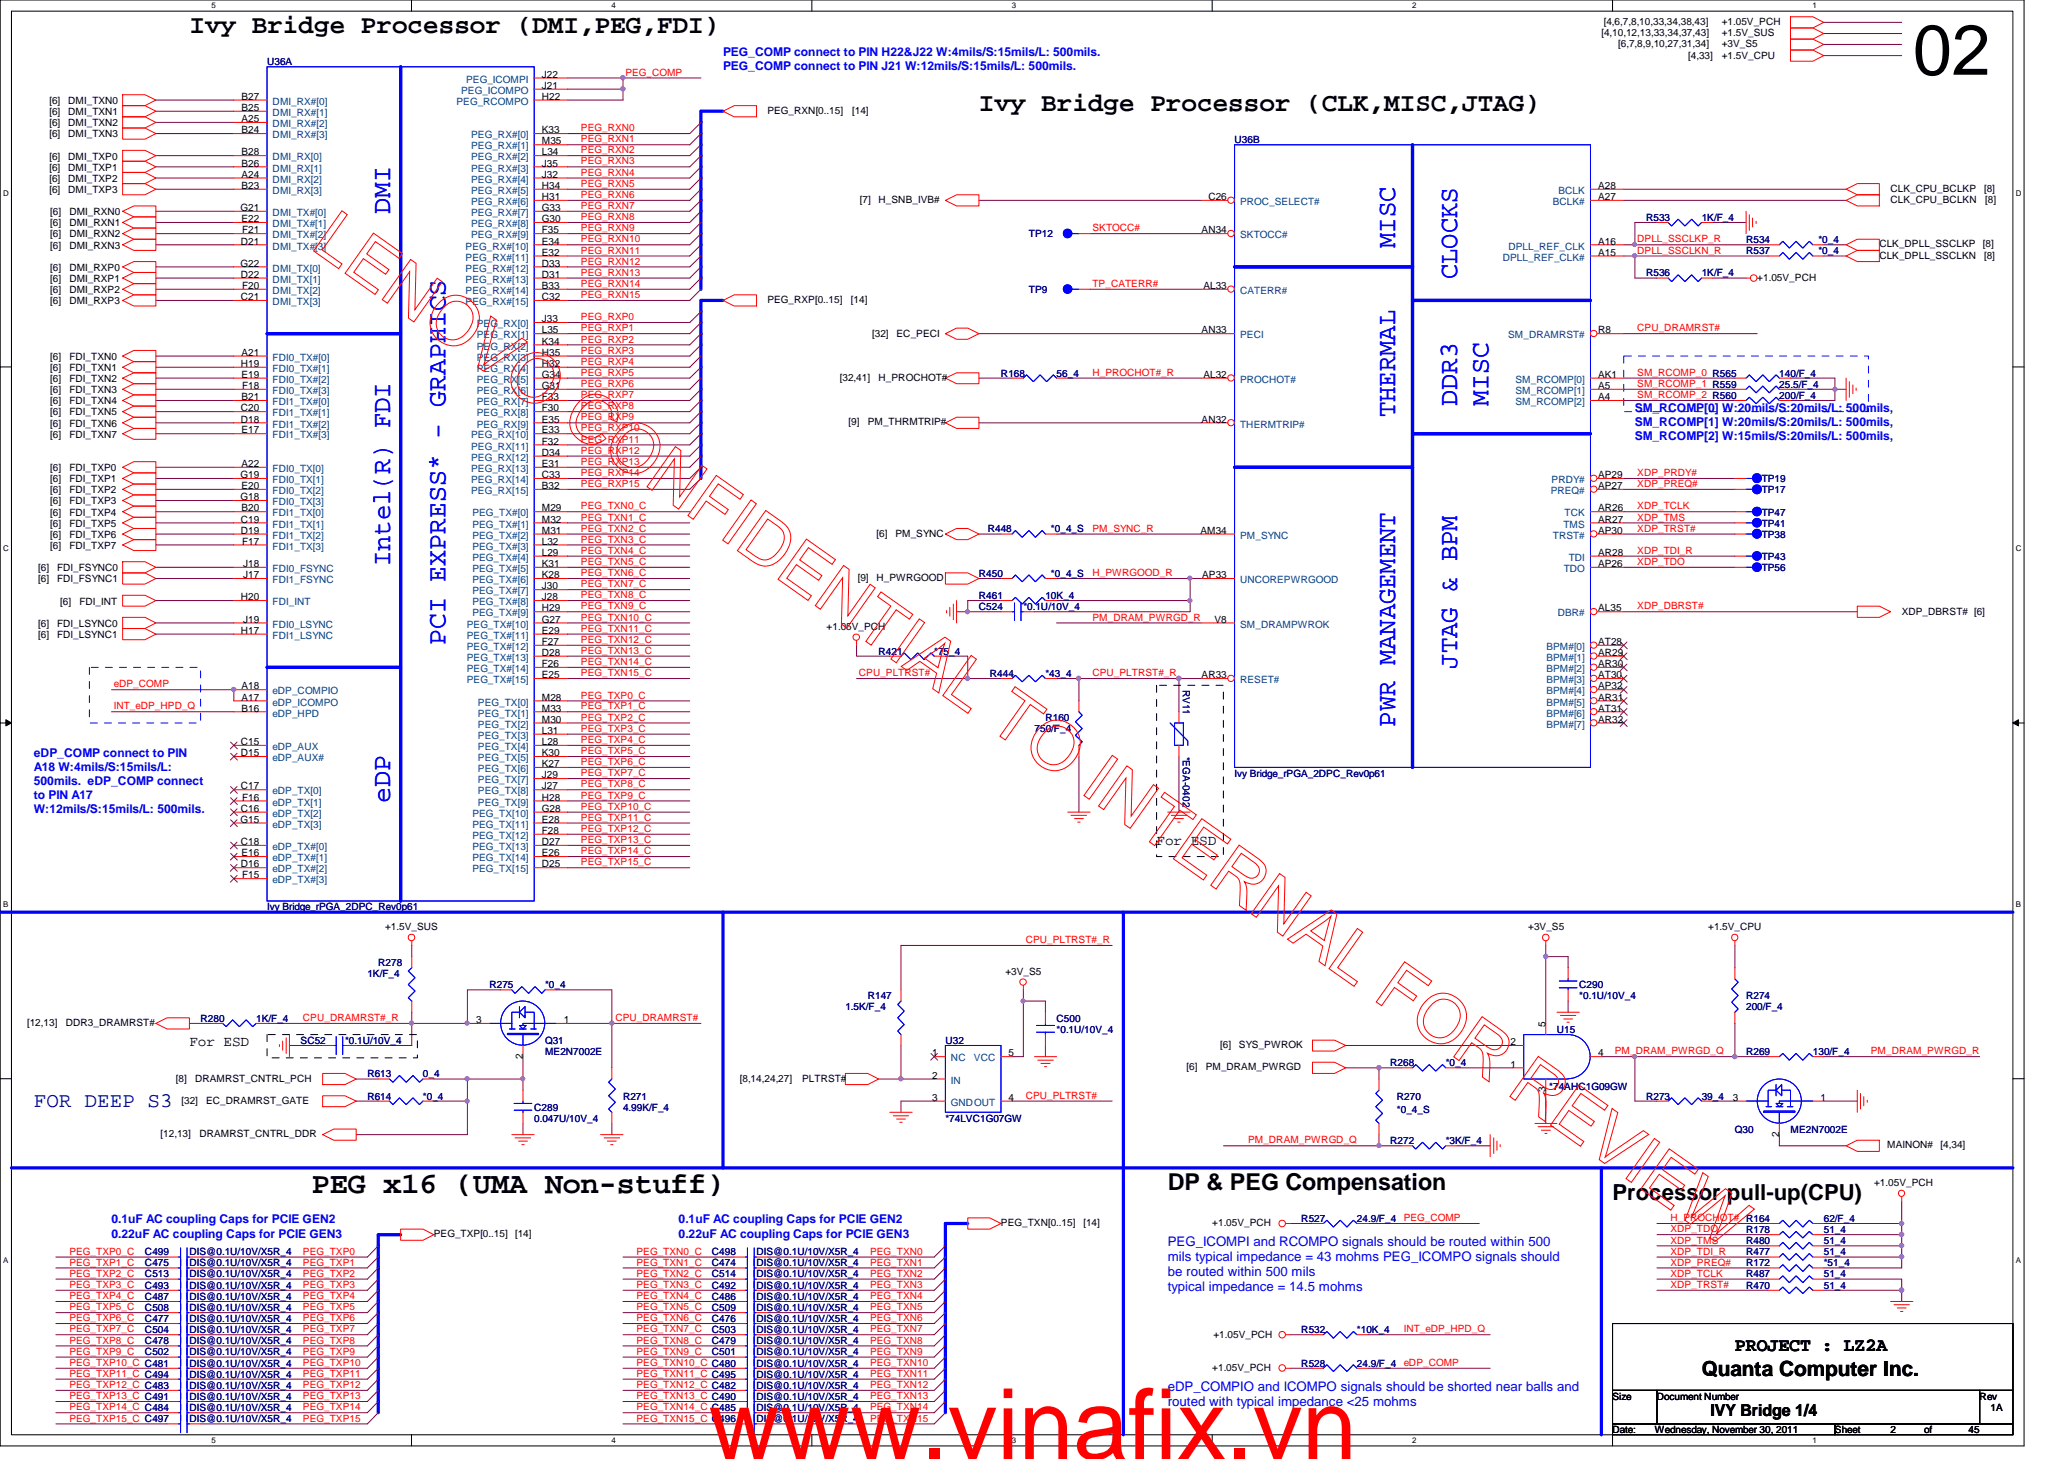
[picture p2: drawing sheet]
<svg xmlns="http://www.w3.org/2000/svg" width="297mm" height="210mm" viewBox="0 0 297 210" stroke-linecap="round" stroke-linejoin="round" font-family="sans-serif">
<defs><g id="words">
<text font-size="14.1" fill="#f00" x="102" y="209.9">www.vinafix.vn</text>
<text font-size="10.2" x="275.3" y="10.8">02</text>
<text font-size="4.3" x="44.9" y="171.6">PEG x16 (UMA Non-stuff)</text>
<g font-size="3.8">
<text x="27.3" y="4.8">Ivy Bridge Processor (DMI,PEG,FDI)</text>
<text x="140.9" y="16">Ivy Bridge Processor (CLK,MISC,JTAG)</text>
</g>
<g font-size="3.8" fill="#00f">
<text x="56.1" y="30.7" transform="rotate(-90 56.1 30.7)">DMI</text>
<text x="200.8" y="35.7" transform="rotate(-90 200.8 35.7)">MISC</text>
<text x="209.7" y="40.2" transform="rotate(-90 209.7 40.2)">CLOCKS</text>
<text x="209.7" y="58.4" transform="rotate(-90 209.7 58.4)">DDR3</text>
<text x="214.2" y="58.4" transform="rotate(-90 214.2 58.4)">MISC</text>
<text x="200.8" y="60" transform="rotate(-90 200.8 60)">THERMAL</text>
<text x="56.1" y="81.4" transform="rotate(-90 56.1 81.4)">Intel(R) FDI</text>
<text x="64.1" y="92.8" transform="rotate(-90 64.1 92.8)">PCI EXPRESS* - GRAPHICS</text>
<text x="209.7" y="96.2" transform="rotate(-90 209.7 96.2)">JTAG &amp; BPM</text>
<text x="200.8" y="104.5" transform="rotate(-90 200.8 104.5)">PWR MANAGEMENT</text>
<text x="56.1" y="115.5" transform="rotate(-90 56.1 115.5)">eDP</text>
</g>
<text font-size="3.3" x="168.1" y="171.2">DP &amp; PEG Compensation</text>
<text font-size="3.2" x="232.1" y="172.6">Processor pull-up(CPU)</text>
<text font-size="3" fill="#000080" x="4.9" y="159.3">FOR DEEP S3</text>
<text font-size="3" x="244.9" y="198">Quanta Computer Inc.</text>
<text font-size="2.7" x="249.7" y="194.3">PROJECT : LZ2A</text>
<text font-size="2.4" x="246.2" y="203.7">IVY Bridge 1/4</text>
<g font-size="2.1">
<text x="166.5" y="121.6">For ESD</text>
<text x="27.3" y="150.5">For ESD</text>
</g>
<g font-size="1.9" fill="#00f">
<text x="168.1" y="179.3">PEG_ICOMPI and RCOMPO signals should be routed within 500</text>
<text x="168.1" y="181.5">mils typical impedance = 43 mohms PEG_ICOMPO signals should</text>
<text x="168.1" y="183.6">be routed within 500 mils</text>
<text x="168.1" y="185.8">typical impedance = 14.5 mohms</text>
<text x="168.1" y="200.1">eDP_COMPIO and ICOMPO signals should be shorted near balls and</text>
<text x="168.1" y="202.3">routed with typical impedance &lt;25 mohms</text>
</g>
<g font-size="1.7" fill="#00f">
<text x="104.1" y="8">PEG_COMP connect to PIN H22&amp;J22 W:4mils/S:15mils/L: 500mils.</text>
<text x="104.1" y="10">PEG_COMP connect to PIN J21 W:12mils/S:15mils/L: 500mils.</text>
<text x="235.3" y="59.2">SM_RCOMP[0] W:20mils/S:20mils/L: 500mils,</text>
<text x="235.3" y="61.3">SM_RCOMP[1] W:20mils/S:20mils/L: 500mils,</text>
<text x="235.3" y="63.3">SM_RCOMP[2] W:15mils/S:20mils/L: 500mils,</text>
<text x="4.9" y="108.8">eDP_COMP connect to PIN</text>
<text x="4.9" y="110.9">A18 W:4mils/S:15mils/L:</text>
<text x="4.9" y="112.9">500mils. eDP_COMP connect</text>
<text x="4.9" y="114.9">to PIN A17</text>
<text x="4.9" y="117">W:12mils/S:15mils/L: 500mils.</text>
<text x="16" y="176">0.1uF AC coupling Caps for PCIE GEN2</text>
<text x="16" y="178.1">0.22uF AC coupling Caps for PCIE GEN3</text>
<text x="97.7" y="176">0.1uF AC coupling Caps for PCIE GEN2</text>
<text x="97.7" y="178.1">0.22uF AC coupling Caps for PCIE GEN3</text>
</g>
<g font-size="1.4">
<text x="230.5" y="5.2">[4,10,12,13,33,34,37,43]</text>
<text x="230.8" y="3.6">[4,6,7,8,10,33,34,38,43]</text>
<text x="247.8" y="3.6">+1.05V_PCH</text>
<text x="247.8" y="5.2">+1.5V_SUS</text>
<text x="78" y="11.2">J22</text>
<text x="232.9" y="6.8">[6,7,8,9,10,27,31,34]</text>
<text x="242.9" y="8.4">[4,33]</text>
<text x="247.8" y="6.8">+3V_S5</text>
<text x="247.8" y="8.4">+1.5V_CPU</text>
<text x="7.1" y="15">[6]</text>
<text x="7.1" y="16.6">[6]</text>
<text x="9.8" y="15">DMI_TXN0</text>
<text x="9.8" y="16.6">DMI_TXN1</text>
<text x="34.8" y="14.4">B27</text>
<text x="34.8" y="16">B25</text>
<text x="34.8" y="17.6">A25</text>
<text x="78" y="14.4">H22</text>
<text x="78" y="12.8">J21</text>
<text x="110.4" y="16.4">PEG_RXN[0..15]</text>
<text x="122.6" y="16.4">[14]</text>
<text x="7.1" y="18.2">[6]</text>
<text x="7.1" y="19.8">[6]</text>
<text x="7.1" y="23">[6]</text>
<text x="9.8" y="18.2">DMI_TXN2</text>
<text x="9.8" y="19.8">DMI_TXN3</text>
<text x="9.8" y="23">DMI_TXP0</text>
<text x="34.8" y="19.2">B24</text>
<text x="34.8" y="22.4">B28</text>
<text x="34.8" y="24">B26</text>
<text x="78" y="19.2">K33</text>
<text x="78" y="20.8">M35</text>
<text x="78" y="22.4">L34</text>
<text x="78" y="24">J35</text>
<text x="7.1" y="24.6">[6]</text>
<text x="7.1" y="26.2">[6]</text>
<text x="7.1" y="27.8">[6]</text>
<text x="9.8" y="24.6">DMI_TXP1</text>
<text x="9.8" y="26.2">DMI_TXP2</text>
<text x="9.8" y="27.8">DMI_TXP3</text>
<text x="34.8" y="25.6">A24</text>
<text x="34.8" y="27.2">B23</text>
<text x="78" y="25.6">J32</text>
<text x="78" y="27.2">H34</text>
<text x="78" y="28.8">H31</text>
<text x="123.7" y="29.2">[7]</text>
<text x="126.4" y="29.2">H_SNB_IVB#</text>
<text x="173.9" y="28.8">C26</text>
<text x="230" y="28.8">A27</text>
<text x="230" y="27.2">A28</text>
<text x="272.1" y="29.2">CLK_CPU_BCLKN</text>
<text x="272.1" y="27.6">CLK_CPU_BCLKP</text>
<text x="285.5" y="27.6">[8]</text>
<text x="285.7" y="29.2">[8]</text>
<text x="7.2" y="31">[6]</text>
<text x="7.2" y="32.6">[6]</text>
<text x="7.2" y="34.2">[6]</text>
<text x="7.2" y="35.8">[6]</text>
<text x="10" y="31">DMI_RXN0</text>
<text x="10" y="32.6">DMI_RXN1</text>
<text x="10" y="34.2">DMI_RXN2</text>
<text x="10" y="35.8">DMI_RXN3</text>
<text x="34.6" y="30.4">G21</text>
<text x="34.7" y="35.2">D21</text>
<text x="34.8" y="32">E22</text>
<text x="34.8" y="33.6">F21</text>
<text x="78" y="35.2">E34</text>
<text x="78" y="30.4">G33</text>
<text x="78" y="32">G30</text>
<text x="78" y="33.6">F35</text>
<text x="172.9" y="33.6">AN34</text>
<text x="230" y="35.2">A16</text>
<text x="270.5" y="35.6">CLK_DPLL_SSCLKP</text>
<text x="285.4" y="35.6">[8]</text>
<text x="7.2" y="39">[6]</text>
<text x="7.2" y="40.6">[6]</text>
<text x="10" y="39">DMI_RXP0</text>
<text x="10" y="40.6">DMI_RXP1</text>
<text x="34.6" y="38.4">G22</text>
<text x="34.7" y="40">D22</text>
<text x="34.8" y="41.6">F20</text>
<text x="78" y="36.8">E32</text>
<text x="78" y="38.4">D33</text>
<text x="78" y="40">D31</text>
<text x="78" y="41.6">B33</text>
<text x="173.2" y="41.6">AL33</text>
<text x="230" y="36.8">A15</text>
<text x="252.9" y="40.4">+1.05V_PCH</text>
<text x="270.5" y="37.2">CLK_DPLL_SSCLKN</text>
<text x="285.5" y="37.2">[8]</text>
<text x="7.2" y="42.2">[6]</text>
<text x="7.2" y="43.8">[6]</text>
<text x="10" y="42.2">DMI_RXP2</text>
<text x="10" y="43.8">DMI_RXP3</text>
<text x="34.7" y="43.2">C21</text>
<text x="78" y="43.2">C32</text>
<text x="78" y="46.4">J33</text>
<text x="78" y="48">L35</text>
<text x="110.4" y="43.6">PEG_RXP[0..15]</text>
<text x="122.5" y="43.6">[14]</text>
<text x="172.9" y="48">AN33</text>
<text x="230" y="48">R8</text>
<text x="7.2" y="51.8">[6]</text>
<text x="7.2" y="53.4">[6]</text>
<text x="10" y="51.8">FDI_TXN0</text>
<text x="10" y="53.4">FDI_TXN1</text>
<text x="34.7" y="52.8">H19</text>
<text x="34.8" y="51.2">A21</text>
<text x="78" y="49.6">K34</text>
<text x="78" y="51.2">H35</text>
<text x="78" y="52.8">H32</text>
<text x="125.5" y="48.4">[32]</text>
<text x="129" y="48.4">EC_PECI</text>
<text x="7.2" y="56.6">[6]</text>
<text x="7.2" y="55">[6]</text>
<text x="7.2" y="59.8">[6]</text>
<text x="7.2" y="58.2">[6]</text>
<text x="10" y="56.6">FDI_TXN3</text>
<text x="10" y="55">FDI_TXN2</text>
<text x="10" y="59.8">FDI_TXN5</text>
<text x="10" y="58.2">FDI_TXN4</text>
<text x="34.7" y="59.2">C20</text>
<text x="34.8" y="54.4">E19</text>
<text x="34.8" y="57.6">B21</text>
<text x="34.8" y="56">F18</text>
<text x="78" y="54.4">G34</text>
<text x="78" y="56">G31</text>
<text x="78" y="57.6">F33</text>
<text x="78" y="59.2">F30</text>
<text x="120.9" y="54.8">[32,41]</text>
<text x="126.4" y="54.8">H_PROCHOT#</text>
<text x="173.2" y="54.4">AL32</text>
<text x="230" y="56">A5</text>
<text x="230" y="57.6">A4</text>
<text x="230" y="54.4">AK1</text>
<text x="7.2" y="63">[6]</text>
<text x="7.2" y="61.4">[6]</text>
<text x="10" y="63">FDI_TXN7</text>
<text x="10" y="61.4">FDI_TXN6</text>
<text x="34.7" y="60.8">D18</text>
<text x="34.8" y="62.4">E17</text>
<text x="78" y="62.4">E33</text>
<text x="78" y="64">F32</text>
<text x="78" y="65.6">D34</text>
<text x="78" y="60.8">E35</text>
<text x="122.1" y="61.2">[9]</text>
<text x="124.9" y="61.2">PM_THRMTRIP#</text>
<text x="172.9" y="60.8">AN32</text>
<text x="7.2" y="69.4">[6]</text>
<text x="7.2" y="71">[6]</text>
<text x="7.2" y="67.8">[6]</text>
<text x="10" y="69.4">FDI_TXP1</text>
<text x="10" y="71">FDI_TXP2</text>
<text x="10" y="67.8">FDI_TXP0</text>
<text x="34.6" y="68.8">G19</text>
<text x="34.6" y="72">G18</text>
<text x="34.8" y="67.2">A22</text>
<text x="34.8" y="70.4">E20</text>
<text x="78" y="67.2">E31</text>
<text x="78" y="68.8">C33</text>
<text x="78" y="70.4">B32</text>
<text x="230" y="70.4">AP27</text>
<text x="230" y="68.8">AP29</text>
<text x="7.2" y="75.8">[6]</text>
<text x="7.2" y="77.4">[6]</text>
<text x="7.2" y="74.2">[6]</text>
<text x="7.2" y="72.6">[6]</text>
<text x="10" y="75.8">FDI_TXP5</text>
<text x="10" y="77.4">FDI_TXP6</text>
<text x="10" y="74.2">FDI_TXP4</text>
<text x="10" y="72.6">FDI_TXP3</text>
<text x="34.7" y="75.2">C19</text>
<text x="34.7" y="76.8">D19</text>
<text x="34.8" y="73.6">B20</text>
<text x="78" y="73.6">M29</text>
<text x="78" y="75.2">M32</text>
<text x="78" y="76.8">M31</text>
<text x="126.1" y="77.2">[6]</text>
<text x="128.9" y="77.2">PM_SYNC</text>
<text x="172.8" y="76.8">AM34</text>
<text x="230" y="75.2">AR27</text>
<text x="230" y="73.6">AR26</text>
<text x="230" y="76.8">AP30</text>
<text x="5.5" y="82.2">[6]</text>
<text x="5.5" y="83.8">[6]</text>
<text x="7.2" y="79">[6]</text>
<text x="8.2" y="82.2">FDI_FSYNC0</text>
<text x="8.2" y="83.8">FDI_FSYNC1</text>
<text x="10" y="79">FDI_TXP7</text>
<text x="34.8" y="78.4">F17</text>
<text x="35" y="81.6">J18</text>
<text x="35" y="83.2">J17</text>
<text x="78" y="78.4">L32</text>
<text x="78" y="80">L29</text>
<text x="78" y="81.6">K31</text>
<text x="78" y="83.2">K28</text>
<text x="123.4" y="83.6">[9]</text>
<text x="126.2" y="83.6">H_PWRGOOD</text>
<text x="173" y="83.2">AP33</text>
<text x="230" y="81.6">AP26</text>
<text x="230" y="80">AR28</text>
<text x="8.7" y="87">[6]</text>
<text x="11.4" y="87">FDI_INT</text>
<text x="34.7" y="86.4">H20</text>
<text x="35" y="89.6">J19</text>
<text x="78" y="89.6">G27</text>
<text x="78" y="84.8">J30</text>
<text x="78" y="86.4">J28</text>
<text x="78" y="88">H29</text>
<text x="174.8" y="89.6">V8</text>
<text x="230" y="88">AL35</text>
<text x="273.7" y="88.4">XDP_DBRST# [6]</text>
<text x="5.5" y="91.8">[6]</text>
<text x="5.5" y="90.2">[6]</text>
<text x="8.2" y="91.8">FDI_LSYNC1</text>
<text x="8.2" y="90.2">FDI_LSYNC0</text>
<text x="34.7" y="91.2">H17</text>
<text x="78" y="91.2">E29</text>
<text x="78" y="92.8">F27</text>
<text x="78" y="94.4">D28</text>
<text x="78" y="96">F26</text>
<text x="119" y="90.6">+1.05V_PCH</text>
<text x="230" y="92.8">AT28</text>
<text x="230" y="94.4">AR29</text>
<text x="230" y="96">AR30</text>
<text x="34.8" y="99.2">A18</text>
<text x="34.8" y="100.8">A17</text>
<text x="78" y="100.8">M28</text>
<text x="78" y="97.6">E25</text>
<text x="172.9" y="97.6">AR33</text>
<text x="230" y="97.6">AT30</text>
<text x="230" y="99.2">AP32</text>
<text x="230" y="100.8">AR31</text>
<text x="34.7" y="107.2">C15</text>
<text x="34.8" y="102.4">B16</text>
<text x="78" y="102.4">M33</text>
<text x="78" y="104">M30</text>
<text x="78" y="105.6">L31</text>
<text x="78" y="107.2">L28</text>
<text x="230" y="102.4">AT31</text>
<text x="230" y="104">AR32</text>
<text x="34.7" y="108.8">D15</text>
<text x="34.7" y="113.6">C17</text>
<text x="78" y="108.8">K30</text>
<text x="78" y="110.4">K27</text>
<text x="78" y="112">J29</text>
<text x="78" y="113.6">J27</text>
<text x="34.6" y="118.4">G15</text>
<text x="34.7" y="116.8">C16</text>
<text x="34.8" y="115.2">F16</text>
<text x="78" y="115.2">H28</text>
<text x="78" y="116.8">G28</text>
<text x="78" y="118.4">E28</text>
<text x="78" y="120">F28</text>
<text x="34.7" y="121.6">C18</text>
<text x="34.7" y="124.8">D16</text>
<text x="34.8" y="123.2">E16</text>
<text x="78" y="121.6">D27</text>
<text x="78" y="123.2">E26</text>
<text x="78" y="124.8">D25</text>
<text x="34.8" y="126.4">F15</text>
<text x="55.4" y="133.9">+1.5V_SUS</text>
<text x="219.9" y="133.9">+3V_S5</text>
<text x="245.8" y="133.9">+1.5V_CPU</text>
<text x="144.7" y="140.3">+3V_S5</text>
<text x="3.9" y="147.6">[12,13]</text>
<text x="9.5" y="147.6">DDR3_DRAMRST#</text>
<text x="68.5" y="147.2">3</text>
<text x="81.1" y="147.2">1</text>
<text x="222.4" y="147.7" transform="rotate(-90 222.4 147.7)">5</text>
<text x="25.3" y="155.6">[8]</text>
<text x="28.1" y="155.6">DRAMRST_CNTRL_PCH</text>
<text x="75.2" y="152.3" transform="rotate(-90 75.2 152.3)">2</text>
<text x="106.5" y="155.6">[8,14,24,27]</text>
<text x="115.4" y="155.6">PLTRST#</text>
<text x="134.2" y="152">1</text>
<text x="134.2" y="155.2">2</text>
<text x="145.2" y="152">5</text>
<text x="170.8" y="154">[6]</text>
<text x="173.5" y="154">PM_DRAM_PWRGD</text>
<text x="175.6" y="150.8">[6]</text>
<text x="178.3" y="150.8">SYS_PWROK</text>
<text x="217.4" y="150.4">2</text>
<text x="217.4" y="153.6">1</text>
<text x="230" y="152">4</text>
<text x="26.1" y="158.8">[32]</text>
<text x="29.7" y="158.8">EC_DRAMRST_GATE</text>
<text x="134.2" y="158.4">3</text>
<text x="145.2" y="158.4">4</text>
<text x="222.4" y="157.1" transform="rotate(-90 222.4 157.1)">3</text>
<text x="249.4" y="158.4">3</text>
<text x="262" y="158.4">1</text>
<text x="23.1" y="163.6">[12,13]</text>
<text x="28.7" y="163.6">DRAMRST_CNTRL_DDR</text>
<text x="256" y="163.5" transform="rotate(-90 256 163.5)">2</text>
<text x="271.6" y="165.2">MAINON#</text>
<text x="279.3" y="165.2">[4,34]</text>
<text x="269.7" y="170.6">+1.05V_PCH</text>
<text x="62.4" y="178">PEG_TXP[0..15]</text>
<text x="74.1" y="178">[14]</text>
<text x="144.1" y="176.4">PEG_TXN[0..15]</text>
<text x="155.9" y="176.4">[14]</text>
<text x="174.5" y="176.4">+1.05V_PCH</text>
<text x="174.5" y="197.2">+1.05V_PCH</text>
<text x="174.6" y="192.4">+1.05V_PCH</text>
<text x="232.1" y="201.4">Size</text>
<text x="238.5" y="201.4">Document Number</text>
<text x="284.9" y="201.4">Rev</text>
<text x="286.5" y="203">1A</text>
<text x="232.1" y="206.2">Date:</text>
<text x="238.2" y="206.2">Wednesday, November 30, 2011</text>
<text x="264.1" y="206.2">Sheet</text>
<text x="272.1" y="206.2">2</text>
<text x="276.9" y="206.2">of</text>
<text x="283.3" y="206.2">45</text>
</g>
<g font-size="1.4" fill="#000080">
<text x="38.4" y="9.4">U36A</text>
<text x="177.7" y="20.6">U36B</text>
<text x="148.1" y="34.2">TP12</text>
<text x="236.9" y="31.7">R533</text>
<text x="244.9" y="31.7">1K/F_4</text>
<text x="251.3" y="35">R534</text>
<text x="261.7" y="35">*0_4</text>
<text x="236.9" y="39.8">R536</text>
<text x="244.9" y="39.8">1K/F_4</text>
<text x="251.3" y="36.6">R537</text>
<text x="261.7" y="36.6">*0_4</text>
<text x="148.1" y="42.2">TP9</text>
<text x="144.1" y="54.2">R168</text>
<text x="152.1" y="54.2">56_4</text>
<text x="256.1" y="54.2">140/F_4</text>
<text x="256.1" y="55.8">25.5/F_4</text>
<text x="256.1" y="57.4">200/F_4</text>
<text x="253.5" y="71">TP17</text>
<text x="253.5" y="69.4">TP19</text>
<text x="142.2" y="76.6">R448</text>
<text x="151.3" y="76.6">*0_4_S</text>
<text x="253.5" y="75.8">TP41</text>
<text x="253.5" y="74.2">TP47</text>
<text x="253.5" y="77.4">TP38</text>
<text x="140.9" y="83">R450</text>
<text x="151.3" y="83">*0_4_S</text>
<text x="253.5" y="80.6">TP43</text>
<text x="253.5" y="82.2">TP56</text>
<text x="140.9" y="87.8">C524</text>
<text x="140.9" y="86.2">R461</text>
<text x="147.3" y="87.8">*0.1U/10V_4</text>
<text x="150.4" y="86.2">10K_4</text>
<text x="126.4" y="94.2">R421</text>
<text x="134.4" y="94.2">*75_4</text>
<text x="142.4" y="97.4">R444</text>
<text x="150.4" y="97.4">*43_4</text>
<text x="170.2" y="99.2" transform="rotate(90 170.2 99.2)">RV11</text>
<text x="148.9" y="105.4">750/F_4</text>
<text x="150.4" y="103.8">R160</text>
<text x="170.2" y="108.8" transform="rotate(90 170.2 108.8)">*EGA-0402</text>
<text x="177.7" y="111.8">Ivy Bridge_rPGA_2DPC_Rev0p61</text>
<text x="38.4" y="131">Ivy Bridge_rPGA_2DPC_Rev0p61</text>
<text x="52.9" y="140.6">1K/F_4</text>
<text x="54.4" y="139">R278</text>
<text x="70.4" y="142.2">R275</text>
<text x="78.4" y="142.2">*0_4</text>
<text x="124.9" y="143.8">R147</text>
<text x="227.3" y="142.2">C290</text>
<text x="227.3" y="143.8">*0.1U/10V_4</text>
<text x="251.3" y="143.8">R274</text>
<text x="28.9" y="147">R280</text>
<text x="36.9" y="147">1K/F_4</text>
<text x="121.7" y="145.4">1.5K/F_4</text>
<text x="152.1" y="147">C500</text>
<text x="152.1" y="148.6">*0.1U/10V_4</text>
<text x="224.1" y="148.6">U15</text>
<text x="251.3" y="145.4">200/F_4</text>
<text x="43.3" y="150.2">SC52</text>
<text x="49.7" y="150.2">*0.1U/10V_4</text>
<text x="52.9" y="155">R613</text>
<text x="60.9" y="155">0_4</text>
<text x="78.4" y="150.2">Q31</text>
<text x="78.4" y="151.8">ME2N7002E</text>
<text x="136.1" y="150.2">U32</text>
<text x="200.1" y="153.4">R268</text>
<text x="208.1" y="153.4">*0_4</text>
<text x="251.3" y="151.8">R269</text>
<text x="260.9" y="151.8">130/F_4</text>
<text x="52.9" y="158.2">R614</text>
<text x="60.9" y="158.2">*0_4</text>
<text x="76.9" y="159.8">C289</text>
<text x="76.9" y="161.4">0.047U/10V_4</text>
<text x="89.7" y="158.2">R271</text>
<text x="89.7" y="159.8">4.99K/F_4</text>
<text x="136.1" y="161.4">*74LVC1G07GW</text>
<text x="201" y="158.2">R270</text>
<text x="201" y="160.1">*0_4_S</text>
<text x="223" y="156.9">*74AHC1G09GW</text>
<text x="236.9" y="158.2">R273</text>
<text x="244.9" y="158.2">39_4</text>
<text x="200.1" y="164.6">R272</text>
<text x="208.1" y="164.6">*3K/F_4</text>
<text x="249.7" y="163">Q30</text>
<text x="257.7" y="163">ME2N7002E</text>
<text x="187.3" y="175.8">R527</text>
<text x="195.3" y="175.8">24.9/F_4</text>
<text x="251.3" y="177.4">R178</text>
<text x="251.3" y="179">R480</text>
<text x="262.5" y="177.4">51_4</text>
<text x="262.5" y="175.8">62/F_4</text>
<text x="262.5" y="179">51_4</text>
<text x="20.9" y="180.6">C499</text>
<text x="20.9" y="182.2">C475</text>
<text x="20.9" y="185.4">C493</text>
<text x="20.9" y="183.8">C513</text>
<text x="27.3" y="180.6">DIS@0.1U/10V/X5R_4</text>
<text x="27.3" y="182.2">DIS@0.1U/10V/X5R_4</text>
<text x="27.3" y="185.4">DIS@0.1U/10V/X5R_4</text>
<text x="27.3" y="183.8">DIS@0.1U/10V/X5R_4</text>
<text x="102.4" y="180.6">C498</text>
<text x="102.4" y="185.4">C492</text>
<text x="102.4" y="183.8">C514</text>
<text x="102.4" y="182.2">C474</text>
<text x="108.9" y="180.6">DIS@0.1U/10V/X5R_4</text>
<text x="108.9" y="185.4">DIS@0.1U/10V/X5R_4</text>
<text x="108.9" y="183.8">DIS@0.1U/10V/X5R_4</text>
<text x="108.9" y="182.2">DIS@0.1U/10V/X5R_4</text>
<text x="251.3" y="185.4">R470</text>
<text x="251.3" y="182.2">R172</text>
<text x="251.3" y="180.6">R477</text>
<text x="251.3" y="183.8">R487</text>
<text x="262.5" y="185.4">51_4</text>
<text x="262.5" y="182.2">*51_4</text>
<text x="262.5" y="180.6">51_4</text>
<text x="262.5" y="183.8">51_4</text>
<text x="20.9" y="188.6">C508</text>
<text x="20.9" y="190.2">C477</text>
<text x="20.9" y="187">C487</text>
<text x="20.9" y="191.8">C504</text>
<text x="27.3" y="188.6">DIS@0.1U/10V/X5R_4</text>
<text x="27.3" y="190.2">DIS@0.1U/10V/X5R_4</text>
<text x="27.3" y="187">DIS@0.1U/10V/X5R_4</text>
<text x="27.3" y="191.8">DIS@0.1U/10V/X5R_4</text>
<text x="102.4" y="188.6">C509</text>
<text x="102.4" y="190.2">C476</text>
<text x="102.4" y="187">C486</text>
<text x="102.4" y="191.8">C503</text>
<text x="108.9" y="188.6">DIS@0.1U/10V/X5R_4</text>
<text x="108.9" y="190.2">DIS@0.1U/10V/X5R_4</text>
<text x="108.9" y="187">DIS@0.1U/10V/X5R_4</text>
<text x="108.9" y="191.8">DIS@0.1U/10V/X5R_4</text>
<text x="187.3" y="191.8">R532</text>
<text x="195.3" y="191.8">*10K_4</text>
<text x="20.9" y="195">C502</text>
<text x="20.9" y="193.4">C478</text>
<text x="27.3" y="195">DIS@0.1U/10V/X5R_4</text>
<text x="27.3" y="193.4">DIS@0.1U/10V/X5R_4</text>
<text x="27.3" y="196.6">DIS@0.1U/10V/X5R_4</text>
<text x="102.4" y="195">C501</text>
<text x="102.4" y="193.4">C479</text>
<text x="108.9" y="195">DIS@0.1U/10V/X5R_4</text>
<text x="108.9" y="193.4">DIS@0.1U/10V/X5R_4</text>
<text x="108.9" y="196.6">DIS@0.1U/10V/X5R_4</text>
<text x="187.3" y="196.6">R528</text>
<text x="195.3" y="196.6">24.9/F_4</text>
<text x="27.3" y="198.2">DIS@0.1U/10V/X5R_4</text>
<text x="27.3" y="203">DIS@0.1U/10V/X5R_4</text>
<text x="27.3" y="201.4">DIS@0.1U/10V/X5R_4</text>
<text x="27.3" y="199.8">DIS@0.1U/10V/X5R_4</text>
<text x="108.9" y="203">DIS@0.1U/10V/X5R_4</text>
<text x="108.9" y="199.8">DIS@0.1U/10V/X5R_4</text>
<text x="108.9" y="198.2">DIS@0.1U/10V/X5R_4</text>
<text x="108.9" y="201.4">DIS@0.1U/10V/X5R_4</text>
<text x="27.3" y="204.6">DIS@0.1U/10V/X5R_4</text>
<text x="108.9" y="204.6">DIS@0.1U/10V/X5R_4</text>
</g>
<g font-size="1.4" fill="#004080">
<text x="67.1" y="11.9">PEG_ICOMPI</text>
<text x="39.2" y="15.1">DMI_RX#[0]</text>
<text x="39.2" y="16.7">DMI_RX#[1]</text>
<text x="65.7" y="15.1">PEG_RCOMPO</text>
<text x="66.4" y="13.5">PEG_ICOMPO</text>
<text x="39.2" y="18.3">DMI_RX#[2]</text>
<text x="39.2" y="19.9">DMI_RX#[3]</text>
<text x="39.2" y="23.1">DMI_RX[0]</text>
<text x="67.8" y="19.9">PEG_RX#[0]</text>
<text x="67.8" y="21.5">PEG_RX#[1]</text>
<text x="67.8" y="23.1">PEG_RX#[2]</text>
<text x="39.2" y="24.7">DMI_RX[1]</text>
<text x="39.2" y="26.3">DMI_RX[2]</text>
<text x="39.2" y="27.9">DMI_RX[3]</text>
<text x="67.8" y="24.7">PEG_RX#[3]</text>
<text x="67.8" y="26.3">PEG_RX#[4]</text>
<text x="67.8" y="27.9">PEG_RX#[5]</text>
<text x="67.8" y="29.5">PEG_RX#[6]</text>
<text x="178.5" y="29.5">PROC_SELECT#</text>
<text x="223.5" y="29.5">BCLK#</text>
<text x="224.3" y="27.9">BCLK</text>
<text x="39.2" y="31.1">DMI_TX#[0]</text>
<text x="39.2" y="32.7">DMI_TX#[1]</text>
<text x="39.2" y="34.3">DMI_TX#[2]</text>
<text x="39.2" y="35.9">DMI_TX#[3]</text>
<text x="67" y="35.9">PEG_RX#[10]</text>
<text x="67.8" y="31.1">PEG_RX#[7]</text>
<text x="67.8" y="32.7">PEG_RX#[8]</text>
<text x="67.8" y="34.3">PEG_RX#[9]</text>
<text x="178.5" y="34.3">SKTOCC#</text>
<text x="217.1" y="35.9">DPLL_REF_CLK</text>
<text x="39.2" y="39.1">DMI_TX[0]</text>
<text x="39.2" y="40.7">DMI_TX[1]</text>
<text x="67" y="37.5">PEG_RX#[11]</text>
<text x="67" y="39.1">PEG_RX#[12]</text>
<text x="67" y="40.7">PEG_RX#[13]</text>
<text x="216.3" y="37.5">DPLL_REF_CLK#</text>
<text x="39.2" y="43.9">DMI_TX[3]</text>
<text x="39.2" y="42.3">DMI_TX[2]</text>
<text x="67" y="42.3">PEG_RX#[14]</text>
<text x="67" y="43.9">PEG_RX#[15]</text>
<text x="68.6" y="47.1">PEG_RX[0]</text>
<text x="178.5" y="42.3">CATERR#</text>
<text x="39.2" y="51.9">FDI0_TX#[0]</text>
<text x="39.2" y="53.5">FDI0_TX#[1]</text>
<text x="68.6" y="48.7">PEG_RX[1]</text>
<text x="68.6" y="50.3">PEG_RX[2]</text>
<text x="68.6" y="51.9">PEG_RX[3]</text>
<text x="68.6" y="53.5">PEG_RX[4]</text>
<text x="178.5" y="48.7">PECI</text>
<text x="217" y="48.7">SM_DRAMRST#</text>
<text x="39.2" y="55.1">FDI0_TX#[2]</text>
<text x="39.2" y="56.7">FDI0_TX#[3]</text>
<text x="39.2" y="58.3">FDI1_TX#[0]</text>
<text x="39.2" y="59.9">FDI1_TX#[1]</text>
<text x="68.6" y="55.1">PEG_RX[5]</text>
<text x="68.6" y="56.7">PEG_RX[6]</text>
<text x="68.6" y="58.3">PEG_RX[7]</text>
<text x="68.6" y="59.9">PEG_RX[8]</text>
<text x="178.5" y="55.1">PROCHOT#</text>
<text x="218.1" y="56.7">SM_RCOMP[1]</text>
<text x="218.1" y="58.3">SM_RCOMP[2]</text>
<text x="218.1" y="55.1">SM_RCOMP[0]</text>
<text x="39.2" y="61.5">FDI1_TX#[2]</text>
<text x="39.2" y="63.1">FDI1_TX#[3]</text>
<text x="67.8" y="63.1">PEG_RX[10]</text>
<text x="67.8" y="64.7">PEG_RX[11]</text>
<text x="68.6" y="61.5">PEG_RX[9]</text>
<text x="178.5" y="61.5">THERMTRIP#</text>
<text x="39.2" y="67.9">FDI0_TX[0]</text>
<text x="39.2" y="69.5">FDI0_TX[1]</text>
<text x="39.2" y="71.1">FDI0_TX[2]</text>
<text x="67.8" y="66.3">PEG_RX[12]</text>
<text x="67.8" y="67.9">PEG_RX[13]</text>
<text x="67.8" y="69.5">PEG_RX[14]</text>
<text x="67.8" y="71.1">PEG_RX[15]</text>
<text x="223.2" y="71.1">PREQ#</text>
<text x="223.3" y="69.5">PRDY#</text>
<text x="39.2" y="72.7">FDI0_TX[3]</text>
<text x="39.2" y="74.3">FDI1_TX[0]</text>
<text x="39.2" y="75.9">FDI1_TX[1]</text>
<text x="39.2" y="77.5">FDI1_TX[2]</text>
<text x="68" y="74.3">PEG_TX#[0]</text>
<text x="68" y="75.9">PEG_TX#[1]</text>
<text x="68" y="77.5">PEG_TX#[2]</text>
<text x="178.5" y="77.5">PM_SYNC</text>
<text x="223.5" y="77.5">TRST#</text>
<text x="225" y="75.9">TMS</text>
<text x="225.2" y="74.3">TCK</text>
<text x="39.2" y="79.1">FDI1_TX[3]</text>
<text x="39.2" y="82.3">FDI0_FSYNC</text>
<text x="39.2" y="83.9">FDI1_FSYNC</text>
<text x="68" y="79.1">PEG_TX#[3]</text>
<text x="68" y="80.7">PEG_TX#[4]</text>
<text x="68" y="82.3">PEG_TX#[5]</text>
<text x="68" y="83.9">PEG_TX#[6]</text>
<text x="178.5" y="83.9">UNCOREPWRGOOD</text>
<text x="225" y="82.3">TDO</text>
<text x="225.8" y="80.7">TDI</text>
<text x="39.2" y="87.1">FDI_INT</text>
<text x="68" y="85.5">PEG_TX#[7]</text>
<text x="68" y="87.1">PEG_TX#[8]</text>
<text x="68" y="88.7">PEG_TX#[9]</text>
<text x="224.2" y="88.7">DBR#</text>
<text x="39.2" y="90.3">FDI0_LSYNC</text>
<text x="39.2" y="91.9">FDI1_LSYNC</text>
<text x="67.2" y="90.3">PEG_TX#[10]</text>
<text x="67.2" y="91.9">PEG_TX#[11]</text>
<text x="67.2" y="93.5">PEG_TX#[12]</text>
<text x="67.2" y="95.1">PEG_TX#[13]</text>
<text x="178.5" y="90.3">SM_DRAMPWROK</text>
<text x="222.5" y="93.5">BPM#[0]</text>
<text x="222.5" y="95.1">BPM#[1]</text>
<text x="39.2" y="99.9">eDP_COMPIO</text>
<text x="39.2" y="101.5">eDP_ICOMPO</text>
<text x="67.2" y="96.7">PEG_TX#[14]</text>
<text x="67.2" y="98.3">PEG_TX#[15]</text>
<text x="68.8" y="101.5">PEG_TX[0]</text>
<text x="178.5" y="98.3">RESET#</text>
<text x="222.5" y="96.7">BPM#[2]</text>
<text x="222.5" y="98.3">BPM#[3]</text>
<text x="222.5" y="99.9">BPM#[4]</text>
<text x="222.5" y="101.5">BPM#[5]</text>
<text x="39.2" y="107.9">eDP_AUX</text>
<text x="39.2" y="103.1">eDP_HPD</text>
<text x="68.8" y="103.1">PEG_TX[1]</text>
<text x="68.8" y="104.7">PEG_TX[2]</text>
<text x="68.8" y="106.3">PEG_TX[3]</text>
<text x="68.8" y="107.9">PEG_TX[4]</text>
<text x="222.5" y="103.1">BPM#[6]</text>
<text x="222.5" y="104.7">BPM#[7]</text>
<text x="39.2" y="109.5">eDP_AUX#</text>
<text x="68.8" y="109.5">PEG_TX[5]</text>
<text x="68.8" y="111.1">PEG_TX[6]</text>
<text x="68.8" y="112.7">PEG_TX[7]</text>
<text x="39.2" y="114.3">eDP_TX[0]</text>
<text x="39.2" y="115.9">eDP_TX[1]</text>
<text x="39.2" y="117.5">eDP_TX[2]</text>
<text x="39.2" y="119.1">eDP_TX[3]</text>
<text x="68" y="117.5">PEG_TX[10]</text>
<text x="68" y="119.1">PEG_TX[11]</text>
<text x="68.8" y="114.3">PEG_TX[8]</text>
<text x="68.8" y="115.9">PEG_TX[9]</text>
<text x="39.2" y="122.3">eDP_TX#[0]</text>
<text x="39.2" y="123.9">eDP_TX#[1]</text>
<text x="39.2" y="125.5">eDP_TX#[2]</text>
<text x="68" y="120.7">PEG_TX[12]</text>
<text x="68" y="122.3">PEG_TX[13]</text>
<text x="68" y="123.9">PEG_TX[14]</text>
<text x="68" y="125.5">PEG_TX[15]</text>
<text x="39.2" y="127.1">eDP_TX#[3]</text>
<text x="136.9" y="152.7">NC</text>
<text x="136.9" y="155.9">IN</text>
<text x="140.2" y="152.7">VCC</text>
<text x="136.9" y="159.1">GNDOUT</text>
</g>
<g font-size="1.4" fill="#f00">
<text x="90" y="10.9">PEG_COMP</text>
<text x="83.6" y="20.5">PEG_RXN1</text>
<text x="83.6" y="22.1">PEG_RXN2</text>
<text x="83.6" y="23.7">PEG_RXN3</text>
<text x="83.6" y="18.9">PEG_RXN0</text>
<text x="83.6" y="25.3">PEG_RXN4</text>
<text x="83.6" y="26.9">PEG_RXN5</text>
<text x="83.6" y="28.5">PEG_RXN6</text>
<text x="83.6" y="30.1">PEG_RXN7</text>
<text x="83.6" y="31.7">PEG_RXN8</text>
<text x="83.6" y="33.3">PEG_RXN9</text>
<text x="83.6" y="34.9">PEG_RXN10</text>
<text x="157.2" y="33.3">SKTOCC#</text>
<text x="235.6" y="34.9">DPLL_SSCLKP_R</text>
<text x="83.6" y="38.1">PEG_RXN12</text>
<text x="83.6" y="39.7">PEG_RXN13</text>
<text x="83.6" y="41.3">PEG_RXN14</text>
<text x="83.6" y="36.5">PEG_RXN11</text>
<text x="157.2" y="41.3">TP_CATERR#</text>
<text x="235.6" y="36.5">DPLL_SSCLKN_R</text>
<text x="83.6" y="42.9">PEG_RXN15</text>
<text x="83.6" y="47.7">PEG_RXP1</text>
<text x="83.6" y="46.1">PEG_RXP0</text>
<text x="235.6" y="47.7">CPU_DRAMRST#</text>
<text x="83.6" y="49.3">PEG_RXP2</text>
<text x="83.6" y="50.9">PEG_RXP3</text>
<text x="83.6" y="52.5">PEG_RXP4</text>
<text x="83.6" y="54.1">PEG_RXP5</text>
<text x="83.6" y="55.7">PEG_RXP6</text>
<text x="83.6" y="57.3">PEG_RXP7</text>
<text x="83.6" y="58.9">PEG_RXP8</text>
<text x="157.2" y="54.1">H_PROCHOT#_R</text>
<text x="235.6" y="54.1">SM_RCOMP_0 R565</text>
<text x="235.6" y="57.3">SM_RCOMP_2 R560</text>
<text x="235.6" y="55.7">SM_RCOMP_1 R559</text>
<text x="83.6" y="65.3">PEG_RXP12</text>
<text x="83.6" y="60.5">PEG_RXP9</text>
<text x="83.6" y="62.1">PEG_RXP10</text>
<text x="83.6" y="63.7">PEG_RXP11</text>
<text x="83.6" y="66.9">PEG_RXP13</text>
<text x="83.6" y="68.5">PEG_RXP14</text>
<text x="83.6" y="70.1">PEG_RXP15</text>
<text x="235.6" y="70.1">XDP_PREQ#</text>
<text x="235.6" y="68.5">XDP_PRDY#</text>
<text x="83.6" y="74.9">PEG_TXN1_C</text>
<text x="83.6" y="76.5">PEG_TXN2_C</text>
<text x="83.6" y="73.3">PEG_TXN0_C</text>
<text x="157.2" y="76.5">PM_SYNC_R</text>
<text x="235.6" y="74.9">XDP_TMS</text>
<text x="235.6" y="73.3">XDP_TCLK</text>
<text x="235.6" y="76.5">XDP_TRST#</text>
<text x="83.6" y="78.1">PEG_TXN3_C</text>
<text x="83.6" y="79.7">PEG_TXN4_C</text>
<text x="83.6" y="81.3">PEG_TXN5_C</text>
<text x="83.6" y="82.9">PEG_TXN6_C</text>
<text x="157.2" y="82.9">H_PWRGOOD_R</text>
<text x="235.6" y="81.3">XDP_TDO</text>
<text x="235.6" y="79.7">XDP_TDI_R</text>
<text x="83.6" y="84.5">PEG_TXN7_C</text>
<text x="83.6" y="86.1">PEG_TXN8_C</text>
<text x="83.6" y="87.7">PEG_TXN9_C</text>
<text x="83.6" y="89.3">PEG_TXN10_C</text>
<text x="157.2" y="89.3">PM_DRAM_PWRGD_R</text>
<text x="235.6" y="87.7">XDP_DBRST#</text>
<text x="83.6" y="90.9">PEG_TXN11_C</text>
<text x="83.6" y="92.5">PEG_TXN12_C</text>
<text x="83.6" y="94.1">PEG_TXN13_C</text>
<text x="83.6" y="95.7">PEG_TXN14_C</text>
<text x="16.4" y="98.9">eDP_COMP</text>
<text x="83.6" y="100.5">PEG_TXP0_C</text>
<text x="83.6" y="97.3">PEG_TXN15_C</text>
<text x="123.6" y="97.3">CPU_PLTRST#</text>
<text x="157.2" y="97.3">CPU_PLTRST#_R</text>
<text x="16.4" y="102.1">INT_eDP_HPD_Q</text>
<text x="83.6" y="102.1">PEG_TXP1_C</text>
<text x="83.6" y="103.7">PEG_TXP2_C</text>
<text x="83.6" y="105.3">PEG_TXP3_C</text>
<text x="83.6" y="106.9">PEG_TXP4_C</text>
<text x="83.6" y="108.5">PEG_TXP5_C</text>
<text x="83.6" y="110.1">PEG_TXP6_C</text>
<text x="83.6" y="111.7">PEG_TXP7_C</text>
<text x="83.6" y="113.3">PEG_TXP8_C</text>
<text x="83.6" y="114.9">PEG_TXP9_C</text>
<text x="83.6" y="116.5">PEG_TXP10_C</text>
<text x="83.6" y="118.1">PEG_TXP11_C</text>
<text x="83.6" y="119.7">PEG_TXP12_C</text>
<text x="83.6" y="121.3">PEG_TXP13_C</text>
<text x="83.6" y="122.9">PEG_TXP14_C</text>
<text x="83.6" y="124.5">PEG_TXP15_C</text>
<text x="147.6" y="135.7">CPU_PLTRST#_R</text>
<text x="43.6" y="146.9">CPU_DRAMRST#_R</text>
<text x="88.6" y="146.9">CPU_DRAMRST#</text>
<text x="232.4" y="151.7">PM_DRAM_PWRGD_Q</text>
<text x="269.2" y="151.7">PM_DRAM_PWRGD_R</text>
<text x="147.6" y="158.1">CPU_PLTRST#</text>
<text x="179.6" y="164.5">PM_DRAM_PWRGD_Q</text>
<text x="202" y="175.7">PEG_COMP</text>
<text x="240.4" y="178.9">XDP_TMS</text>
<text x="240.4" y="175.7">H_PROCHOT# R164</text>
<text x="240.4" y="177.3">XDP_TDO</text>
<text x="10" y="182.1">PEG_TXP1_C</text>
<text x="10" y="183.7">PEG_TXP2_C</text>
<text x="10" y="185.3">PEG_TXP3_C</text>
<text x="10" y="180.5">PEG_TXP0_C</text>
<text x="43.6" y="180.5">PEG_TXP0</text>
<text x="43.6" y="185.3">PEG_TXP3</text>
<text x="43.6" y="182.1">PEG_TXP1</text>
<text x="43.6" y="183.7">PEG_TXP2</text>
<text x="91.6" y="182.1">PEG_TXN1_C</text>
<text x="91.6" y="183.7">PEG_TXN2_C</text>
<text x="91.6" y="185.3">PEG_TXN3_C</text>
<text x="91.6" y="180.5">PEG_TXN0_C</text>
<text x="125.2" y="182.1">PEG_TXN1</text>
<text x="125.2" y="183.7">PEG_TXN2</text>
<text x="125.2" y="185.3">PEG_TXN3</text>
<text x="125.2" y="180.5">PEG_TXN0</text>
<text x="240.4" y="185.3">XDP_TRST#</text>
<text x="240.4" y="180.5">XDP_TDI_R</text>
<text x="240.4" y="182.1">XDP_PREQ#</text>
<text x="240.4" y="183.7">XDP_TCLK</text>
<text x="10" y="186.9">PEG_TXP4_C</text>
<text x="10" y="188.5">PEG_TXP5_C</text>
<text x="10" y="190.1">PEG_TXP6_C</text>
<text x="10" y="191.7">PEG_TXP7_C</text>
<text x="43.6" y="186.9">PEG_TXP4</text>
<text x="43.6" y="190.1">PEG_TXP6</text>
<text x="43.6" y="188.5">PEG_TXP5</text>
<text x="43.6" y="191.7">PEG_TXP7</text>
<text x="91.6" y="186.9">PEG_TXN4_C</text>
<text x="91.6" y="188.5">PEG_TXN5_C</text>
<text x="91.6" y="190.1">PEG_TXN6_C</text>
<text x="91.6" y="191.7">PEG_TXN7_C</text>
<text x="125.2" y="186.9">PEG_TXN4</text>
<text x="125.2" y="190.1">PEG_TXN6</text>
<text x="125.2" y="188.5">PEG_TXN5</text>
<text x="125.2" y="191.7">PEG_TXN7</text>
<text x="202" y="191.7">INT_eDP_HPD_Q</text>
<text x="10" y="193.3">PEG_TXP8_C</text>
<text x="10" y="194.9">PEG_TXP9_C</text>
<text x="10" y="196.5">PEG_TXP10_C C481</text>
<text x="43.6" y="194.9">PEG_TXP9</text>
<text x="43.6" y="193.3">PEG_TXP8</text>
<text x="43.6" y="196.5">PEG_TXP10</text>
<text x="91.6" y="193.3">PEG_TXN8_C</text>
<text x="91.6" y="194.9">PEG_TXN9_C</text>
<text x="91.6" y="196.5">PEG_TXN10_C C480</text>
<text x="125.2" y="194.9">PEG_TXN9</text>
<text x="125.2" y="196.5">PEG_TXN10</text>
<text x="125.2" y="193.3">PEG_TXN8</text>
<text x="202" y="196.5">eDP_COMP</text>
<text x="10" y="198.1">PEG_TXP11_C C494</text>
<text x="10" y="199.7">PEG_TXP12_C C483</text>
<text x="10" y="201.3">PEG_TXP13_C C491</text>
<text x="10" y="202.9">PEG_TXP14_C C484</text>
<text x="43.6" y="202.9">PEG_TXP14</text>
<text x="43.6" y="198.1">PEG_TXP11</text>
<text x="43.6" y="199.7">PEG_TXP12</text>
<text x="43.6" y="201.3">PEG_TXP13</text>
<text x="91.6" y="198.1">PEG_TXN11_C C495</text>
<text x="91.6" y="199.7">PEG_TXN12_C C482</text>
<text x="91.6" y="201.3">PEG_TXN13_C C490</text>
<text x="91.6" y="202.9">PEG_TXN14_C C485</text>
<text x="125.2" y="198.1">PEG_TXN11</text>
<text x="125.2" y="199.7">PEG_TXN12</text>
<text x="125.2" y="202.9">PEG_TXN14</text>
<text x="125.2" y="201.3">PEG_TXN13</text>
<text x="10" y="204.5">PEG_TXP15_C C497</text>
<text x="43.6" y="204.5">PEG_TXP15</text>
<text x="91.6" y="204.5">PEG_TXN15_C C496</text>
<text x="125.2" y="204.5">PEG_TXN15</text>
</g>
<g font-size="1.1">
<text x="30.4" y="1.1">5</text>
<text x="88" y="1.1">4</text>
<text x="145.6" y="1.1">3</text>
<text x="203.2" y="1.1">2</text>
<text x="260.9" y="1.1">1</text>
<text x=".5" y="28.2">D</text>
<text x="290.1" y="28.2">D</text>
<text x=".5" y="79.3">C</text>
<text x="290.1" y="79.3">C</text>
<text x=".5" y="130.6">B</text>
<text x="290.1" y="130.6">B</text>
<text x=".5" y="181.7">A</text>
<text x="290.1" y="181.7">A</text>
<text x="30.4" y="207.6">5</text>
<text x="88" y="207.6">4</text>
<text x="145.6" y="207.6">3</text>
<text x="203.2" y="207.6">2</text>
<text x="260.9" y="207.6">1</text>
</g>
</g></defs>
<path d="M0 0h291.3v208h-291.3zM1.6 1.6h288.1v204.8h-288.1z" fill="none" stroke="#000" stroke-width=".14"/>
<g fill="#fff">
<path d="M30.4 .2h.6v1.2h-.6z"/>
<path d="M30.4 206.6h.6v1.2h-.6z"/>
</g>
<path d="M59.2 0v1.6M59.2 206.4v1.6" fill="none" stroke="#000" stroke-width=".14"/>
<g fill="#fff">
<path d="M88 .2h.6v1.2h-.6z"/>
<path d="M88 206.6h.6v1.2h-.6z"/>
</g>
<path d="M116.8 0v1.6M116.8 206.4v1.6" fill="none" stroke="#000" stroke-width=".14"/>
<g fill="#fff">
<path d="M145.6 .2h.6v1.2h-.6z"/>
<path d="M145.6 206.6h.6v1.2h-.6z"/>
</g>
<path d="M174.5 0v1.6M174.5 206.4v1.6" fill="none" stroke="#000" stroke-width=".14"/>
<g fill="#fff">
<path d="M203.2 .2h.6v1.2h-.6z"/>
<path d="M203.2 206.6h.6v1.2h-.6z"/>
</g>
<path d="M232.1 0v1.6M232.1 206.4v1.6" fill="none" stroke="#000" stroke-width=".14"/>
<g fill="#fff">
<path d="M260.9 .2h.5v1.2h-.5z"/>
<path d="M260.9 206.6h.5v1.2h-.5z"/>
<path d="M.5 27.2h.7v1.2h-.7z"/>
<path d="M290.1 27.2h.8v1.2h-.8z"/>
<path d="M.5 78.4h.7v1.1h-.7z"/>
<path d="M290.1 78.4h.8v1.1h-.8z"/>
</g>
<path d="M0 52.8h1.6M289.7 52.8h1.6" fill="none" stroke="#000" stroke-width=".14"/>
<g fill="#fff">
<path d="M.5 129.6h.7v1.2h-.7z"/>
<path d="M290.1 129.6h.7v1.2h-.7z"/>
</g>
<path d="M0 104h1.6M.8 103.5l.8 .5-.8 .4zM289.7 104h1.6M289.7 104l.8-.5v.9z" fill="none" stroke="#000" stroke-width=".14"/>
<path d="M.8 103.5l.8 .5-.8 .4zM289.7 104l.8-.5v.9z" fill="#000"/>
<g fill="#fff">
<path d="M.5 180.8h.7v1.1h-.7z"/>
<path d="M290.1 180.8h.7v1.1h-.7z"/>
</g>
<path d="M0 155.2h1.6M289.7 155.2h1.6" fill="none" stroke="#000" stroke-width=".14"/>
<g fill="none" stroke="#800040" stroke-width=".14">
<path d="M22.4 16h11.3M22.4 17.6h11.3M22.4 19.2h11.3M22.4 14.4h11.3M22.4 22.4h11.3M22.4 38.4h11.3M22.4 24h11.3M22.4 25.6h11.3M22.4 32h11.3M22.4 27.2h11.3M22.4 33.6h11.3M22.4 35.2h11.3"/>
<path d="M22.4 30.4h11.3M235.3 36.8h19.2M22.4 40h11.3M22.4 41.6h11.3M22.4 43.2h11.3M22.4 51.2h11.3M22.4 52.8h11.3M22.4 56h11.3M22.4 54.4h11.3M22.4 59.2h11.3M22.4 57.6h11.3M140.9 54.4h4.8"/>
<path d="M156.9 41.6h16M22.4 62.4h11.3M22.4 60.8h11.3M22.4 68.8h11.3M22.4 75.2h11.3M22.4 78.4h11.3M22.4 76.8h11.3M22.4 73.6h11.3M22.4 72h11.3M22.4 70.4h11.3M22.4 67.2h11.3M140.9 76.8h3.2"/>
<path d="M140.9 60.8h32M152.1 76.8h20.8M22.4 81.6h11.3M22.4 83.2h11.3M22.4 86.4h11.3M22.4 89.6h11.3M22.4 91.2h11.3M139.3 97.6h4.8M140.9 83.2h3.2"/>
</g>
<circle cx="235.2" cy="36.8" r=".3" fill="#f0f"/>
<circle cx="235.2" cy="36.8" r=".3" fill="none" stroke="#f0f" stroke-width=".14"/>
<path d="M257.7 54.4h6.4M264.1 56v1.6" fill="none" stroke="#800040" stroke-width=".14"/>
<circle cx="264.1" cy="56" r=".3" fill="#f0f"/>
<circle cx="264.1" cy="56" r=".3" fill="none" stroke="#f0f" stroke-width=".14"/>
<path d="M235.3 35.2h19.2M233.7 48h19.2M233.7 54.4h16M233.7 57.6h16M233.7 56h16M257.7 56h6.4M233.7 75.2h16M233.7 73.6h16M233.7 70.4h16M233.7 68.8h16M233.7 81.6h16M233.7 80h16" fill="none" stroke="#800040" stroke-width=".14"/>
<circle cx="235.2" cy="35.2" r=".3" fill="#f0f"/>
<circle cx="235.2" cy="35.2" r=".3" fill="none" stroke="#f0f" stroke-width=".14"/>
<g fill="none" stroke="#800040" stroke-width=".14">
<path d="M81.7 19.2h17.6M81.7 12.8h8M89.7 11.2h11.2M81.7 38.4h17.6M81.7 20.8h17.6M81.7 22.4h17.6M81.7 24h17.6M81.7 25.6h17.6M81.7 40h17.6M81.7 41.6h17.6M81.7 43.2h17.6M81.7 48h17.6"/>
<path d="M81.7 49.6h17.6M81.7 51.2h17.6M81.7 46.4h17.6M81.7 52.8h17.6M81.7 54.4h17.6M81.7 56h17.6M81.7 57.6h17.6M81.7 59.2h17.6M257.7 57.6h6.4M81.7 75.2h17.6M81.7 76.8h17.6M81.7 78.4h17.6"/>
<path d="M81.7 65.6h17.6M81.7 67.2h17.6M81.7 68.8h17.6M81.7 70.4h17.6M81.7 60.8h17.6M81.7 62.4h17.6M81.7 64h17.6M81.7 73.6h17.6M81.7 80h17.6M81.7 81.6h17.6M81.7 83.2h17.6M81.7 84.8h17.6"/>
<path d="M81.7 86.4h17.6M81.7 102.4h17.6M81.7 104h17.6M81.7 105.6h17.6M81.7 107.2h17.6M81.7 108.8h17.6M81.7 110.4h17.6M81.7 112h17.6M81.7 100.8h17.6M81.7 113.6h17.6M81.7 115.2h17.6M81.7 116.8h17.6"/>
<path d="M81.7 118.4h17.6M81.7 120h17.6M81.7 121.6h17.6M81.7 123.2h17.6M81.7 124.8h17.6"/>
</g>
<path d="M100.9 43.2h3.2" fill="none" stroke="#00f" stroke-width=".47"/>
<circle cx="89.6" cy="11.2" r=".31" fill="#f0f"/>
<circle cx="89.6" cy="11.2" r=".31" fill="none" stroke="#f0f" stroke-width=".14"/>
<path d="M100.9 16h3.2" fill="none" stroke="#00f" stroke-width=".47"/>
<path d="M89.7 12.8v1.6h-8M81.7 27.2h17.6M81.7 88h17.6" fill="none" stroke="#800040" stroke-width=".14"/>
<circle cx="89.6" cy="12.8" r=".31" fill="#f0f"/>
<circle cx="89.6" cy="12.8" r=".31" fill="none" stroke="#f0f" stroke-width=".14"/>
<g fill="none" stroke="#800040" stroke-width=".14">
<path d="M81.7 11.2h8M81.7 28.8h17.6M81.7 30.4h17.6M81.7 32h17.6M81.7 33.6h17.6M81.7 35.2h17.6M81.7 36.8h17.6M140.9 28.8h32M156.9 33.6h16M233.7 27.2h32M81.7 89.6h17.6M81.7 91.2h17.6"/>
<path d="M81.7 92.8h17.6M81.7 94.4h17.6M81.7 96h17.6M81.7 97.6h17.6M136.1 94.4h3.2v3.2M152.1 89.6h20.8M169.7 97.6h3.2M171.3 83.2h1.6"/>
</g>
<circle cx="169.6" cy="97.6" r=".32" fill="#f0f"/>
<circle cx="169.6" cy="97.6" r=".32" fill="none" stroke="#f0f" stroke-width=".14"/>
<path d="M233.7 28.8h32M171.3 83.2v3.2" fill="none" stroke="#800040" stroke-width=".14"/>
<circle cx="171.2" cy="83.2" r=".3" fill="#f0f"/>
<circle cx="171.2" cy="83.2" r=".3" fill="none" stroke="#f0f" stroke-width=".14"/>
<path d="M152.1 86.4h19.2" fill="none" stroke="#800040" stroke-width=".14"/>
<circle cx="171.2" cy="86.4" r=".3" fill="#f0f"/>
<circle cx="171.2" cy="86.4" r=".3" fill="none" stroke="#f0f" stroke-width=".14"/>
<path d="M139.3 88h4.8" fill="none" stroke="#800040" stroke-width=".14"/>
<circle cx="139.2" cy="88" r=".3" fill="#f0f"/>
<circle cx="139.2" cy="88" r=".3" fill="none" stroke="#f0f" stroke-width=".14"/>
<path d="M89.7 11.2v1.6M153.7 54.4h19.2M233.7 76.8h16M233.7 88h33.6M235.3 152h14.4" fill="none" stroke="#800040" stroke-width=".14"/>
<circle cx="235.2" cy="152" r=".3" fill="#f0f"/>
<circle cx="235.2" cy="152" r=".3" fill="none" stroke="#f0f" stroke-width=".14"/>
<path d="M193.7 150.4h24M222.5 156.8v4.8M249.7 152h4.8M256.1 163.2v1.6" fill="none" stroke="#800040" stroke-width=".14"/>
<circle cx="249.7" cy="152" r=".31" fill="#f0f"/>
<circle cx="249.7" cy="152" r=".31" fill="none" stroke="#f0f" stroke-width=".14"/>
<path d="M225.7 139.2v-1.6h-3.2v9.6M249.7 136v3.2M225.7 144v1.6M230.5 152h4.8v6.4h3.2M246.5 158.4h3.2M249.7 147.2v4.8M262.5 158.4h4.8M262.5 152h22.4M256.1 164.8h9.6" fill="none" stroke="#800040" stroke-width=".14"/>
<circle cx="222.4" cy="137.6" r=".31" fill="#f0f"/>
<circle cx="222.4" cy="137.6" r=".31" fill="none" stroke="#f0f" stroke-width=".14"/>
<path d="M140.9 48h32M16 99.2h17.7v1.6M222.5 136v1.6" fill="none" stroke="#800040" stroke-width=".14"/>
<circle cx="33.6" cy="99.2" r=".31" fill="#f0f"/>
<circle cx="33.6" cy="99.2" r=".31" fill="none" stroke="#f0f" stroke-width=".14"/>
<path d="M16 102.4h17.7M273.7 172.8v3.2M273.7 179.2v1.6M238.5 185.6h16" fill="none" stroke="#800040" stroke-width=".14"/>
<circle cx="273.7" cy="179.2" r=".31" fill="#f0f"/>
<circle cx="273.7" cy="179.2" r=".31" fill="none" stroke="#f0f" stroke-width=".14"/>
<path d="M262.5 179.2h11.2M238.5 180.8h16M273.7 180.8v1.6M273.7 185.6v1.6" fill="none" stroke="#800040" stroke-width=".14"/>
<circle cx="273.7" cy="185.6" r=".32" fill="#f0f"/>
<circle cx="273.7" cy="185.6" r=".32" fill="none" stroke="#f0f" stroke-width=".14"/>
<path d="M262.5 180.8h11.2" fill="none" stroke="#800040" stroke-width=".14"/>
<circle cx="273.7" cy="180.8" r=".31" fill="#f0f"/>
<circle cx="273.7" cy="180.8" r=".31" fill="none" stroke="#f0f" stroke-width=".14"/>
<path d="M238.5 179.2h16M262.5 176h11.2M238.5 182.4h16M238.5 184h16M262.5 182.4h11.2M262.5 184h11.2v1.6h-11.2" fill="none" stroke="#800040" stroke-width=".14"/>
<circle cx="273.7" cy="176" r=".31" fill="#f0f"/>
<circle cx="273.7" cy="176" r=".31" fill="none" stroke="#f0f" stroke-width=".14"/>
<g fill="none" stroke="#800040" stroke-width=".14">
<path d="M198.5 153.6h3.2M209.7 153.6h8M185.7 176h3.2M196.9 176h16M238.5 176h16M273.7 177.6v1.6M8 182.4h16M8 184h16M8 185.6h16M8 187.2h16M8 188.8h16M8 190.4h16"/>
<path d="M8 192h16M8 193.6h16M8 195.2h16M8 196.8h16M8 180.8h16M8 198.4h16M28.9 195.2h24M28.9 180.8h24M28.9 185.6h24M28.9 187.2h24M28.9 190.4h24M28.9 193.6h24"/>
<path d="M28.9 182.4h24M28.9 188.8h24M28.9 192h24M28.9 198.4h24M28.9 184h24M28.9 196.8h24M89.7 182.4h16M89.7 184h16M89.7 185.6h16M89.7 187.2h16M89.7 188.8h16M89.7 190.4h16"/>
<path d="M89.7 192h16M89.7 180.8h16M89.7 193.6h16M89.7 195.2h16M89.7 196.8h16M89.7 198.4h16M110.4 182.4h24M110.4 187.2h24M110.4 190.4h24M110.4 195.2h24M110.4 196.8h24M110.4 198.4h24"/>
<path d="M110.4 193.6h24M110.4 184h24M110.4 188.8h24M110.4 185.6h24M110.4 180.8h24M110.4 192h24M185.7 196.8h3.2M185.7 192h3.2M196.9 196.8h17.6M196.9 192h17.6M8 200h16M8 201.6h16"/>
<path d="M8 203.2h16M8 204.9h16M28.9 203.2h24M28.9 204.9h24M28.9 200h24M28.9 201.6h24M89.7 200h16M89.7 201.6h16M89.7 203.2h16M89.7 204.9h16M110.4 200h24M110.4 203.2h24"/>
<path d="M110.4 204.9h24M110.4 201.6h24"/>
</g>
<path d="M54.4 177.6h3.3M136.1 176h3.2M136.1 201.6v1.6" fill="none" stroke="#00f" stroke-width=".47"/>
<circle cx="198.4" cy="153.6" r=".31" fill="#f0f"/>
<circle cx="198.4" cy="153.6" r=".31" fill="none" stroke="#f0f" stroke-width=".14"/>
<path d="M193.7 153.6h4.8v1.6M176.1 164.8h22.4M198.5 164.8h3.2M198.5 163.2v1.6M209.7 164.8h4.8" fill="none" stroke="#800040" stroke-width=".14"/>
<circle cx="198.5" cy="164.8" r=".3" fill="#f0f"/>
<circle cx="198.5" cy="164.8" r=".3" fill="none" stroke="#f0f" stroke-width=".14"/>
<path d="M238.5 177.6h16M262.5 177.6h11.2" fill="none" stroke="#800040" stroke-width=".14"/>
<circle cx="273.7" cy="177.6" r=".32" fill="#f0f"/>
<circle cx="273.7" cy="177.6" r=".32" fill="none" stroke="#f0f" stroke-width=".14"/>
<path d="M155.3 97.6v3.2M155.3 108.8v8M273.7 176v1.6" fill="none" stroke="#800040" stroke-width=".14"/>
<circle cx="155.2" cy="97.6" r=".31" fill="#f0f"/>
<circle cx="155.2" cy="97.6" r=".31" fill="none" stroke="#f0f" stroke-width=".14"/>
<path d="M264.1 54.4v1.6h1.6M144.1 86.4h-4.8v1.6h-1.6M152.1 83.2h19.2M152.1 97.6h3.2M171.3 86.4v1.6h-22.4M59.3 136v1.6M59.3 145.6v1.6M67.3 142.4h4.7M88 147.2h12.9" fill="none" stroke="#800040" stroke-width=".14"/>
<path d="M54.4 201.6v1.6" fill="none" stroke="#00f" stroke-width=".47"/>
<circle cx="88.1" cy="147.2" r=".3" fill="#f0f"/>
<circle cx="88.1" cy="147.2" r=".3" fill="none" stroke="#f0f" stroke-width=".14"/>
<path d="M67.3 142.4v4.8h1.6" fill="none" stroke="#800040" stroke-width=".14"/>
<circle cx="67.2" cy="147.2" r=".3" fill="#f0f"/>
<circle cx="67.2" cy="147.2" r=".3" fill="none" stroke="#f0f" stroke-width=".14"/>
<path d="M27.3 147.2h3.1M38.4 147.2h20.9M75.3 155.2v1.6M80 142.4h8M88 147.2v6.4M75.3 161.6v1.6M88 161.6v1.6" fill="none" stroke="#800040" stroke-width=".14"/>
<circle cx="75.2" cy="155.2" r=".3" fill="#f0f"/>
<circle cx="75.2" cy="155.2" r=".3" fill="none" stroke="#f0f" stroke-width=".14"/>
<path d="M262.5 3.2h11.2M262.5 4.8h11.2M262.5 6.4h11.2M262.5 8h11.2M123.3 92.8v1.6h4.8M155.3 97.6h14.4v4.8M169.7 108.8v8M59.3 147.2h8" fill="none" stroke="#800040" stroke-width=".14"/>
<g fill="none" stroke="#00f" stroke-width=".47">
<path d="M100.9 19.2v1.6M100.9 22.4v1.6M100.9 28.8v1.6M100.9 33.6v1.6M100.9 40v1.6M100.9 46.4v1.6M100.9 59.2v1.6M100.9 56v1.6M100.9 62.4v1.6M100.9 67.2v1.6M54.4 179.2v1.6M136.1 179.2v1.6"/>
<path d="M54.4 185.6v1.6M54.4 190.4v1.6M54.4 198.4v1.6M136.1 185.6v1.6M136.1 188.8v1.6M136.1 198.4v1.6"/>
</g>
<circle cx="59.2" cy="147.2" r=".3" fill="#f0f"/>
<circle cx="59.2" cy="147.2" r=".3" fill="none" stroke="#f0f" stroke-width=".14"/>
<path d="M233.7 36.8h1.6v3.2h3.2M238.5 32h-3.2v3.2h-1.6M246.5 32h4.8M262.5 35.2h3.2M262.5 36.8h3.2M246.5 40h4.8M67.3 155.2h8" fill="none" stroke="#800040" stroke-width=".14"/>
<circle cx="67.2" cy="155.2" r=".3" fill="#f0f"/>
<circle cx="67.2" cy="155.2" r=".3" fill="none" stroke="#f0f" stroke-width=".14"/>
<path d="M62.4 158.4h4.9M75.3 152v3.2" fill="none" stroke="#800040" stroke-width=".14"/>
<circle cx="67.2" cy="158.4" r=".3" fill="#f0f"/>
<circle cx="67.2" cy="158.4" r=".3" fill="none" stroke="#f0f" stroke-width=".14"/>
<path d="M41.7 150.4h4.7M51.3 155.2h3.1M51.3 158.4h3.1M59.3 147.2v3.2h-8M62.4 155.2h4.9v8h-16M129.7 155.2h4.7M134.4 158.4h-4.7v1.6M145.7 152h1.6M145.7 158.4h14.4M147.3 142.4v1.6M150.4 144v1.6" fill="none" stroke="#800040" stroke-width=".14"/>
<circle cx="129.6" cy="155.2" r=".31" fill="#f0f"/>
<circle cx="129.6" cy="155.2" r=".31" fill="none" stroke="#f0f" stroke-width=".14"/>
<path d="M150.4 144h-3.1v8M150.4 150.4v1.6" fill="none" stroke="#800040" stroke-width=".14"/>
<circle cx="147.2" cy="144" r=".3" fill="#f0f"/>
<circle cx="147.2" cy="144" r=".3" fill="none" stroke="#f0f" stroke-width=".14"/>
<path d="M123.3 97.6h16M160.1 136h-30.4v6.4M129.7 150.4v4.8h-3.3" fill="none" stroke="#800040" stroke-width=".14"/>
<circle cx="139.2" cy="97.6" r=".31" fill="#f0f"/>
<circle cx="139.2" cy="97.6" r=".31" fill="none" stroke="#f0f" stroke-width=".14"/>
<g fill="none" stroke="#800040" stroke-width=".14">
<path d="M100.9 17.6l-1.6 1.6M100.9 19.2l-1.6 1.6M100.9 20.8l-1.6 1.6M100.9 22.4l-1.6 1.6M100.9 24l-1.6 1.6M100.9 25.6l-1.6 1.6M100.9 27.2l-1.6 1.6M100.9 28.8l-1.6 1.6M100.9 33.6l-1.6 1.6M100.9 32l-1.6 1.6M100.9 30.4l-1.6 1.6M100.9 35.2l-1.6 1.6"/>
<path d="M100.9 36.8l-1.6 1.6M100.9 38.4l-1.6 1.6M100.9 41.6l-1.6 1.6M100.9 40l-1.6 1.6M100.9 44.8l-1.6 1.6M100.9 46.4l-1.6 1.6M100.9 48l-1.6 1.6M100.9 49.6l-1.6 1.6M100.9 51.2l-1.6 1.6M100.9 52.8l-1.6 1.6M100.9 54.4l-1.6 1.6M100.9 56l-1.6 1.6"/>
<path d="M100.9 59.2l-1.6 1.6M100.9 57.6l-1.6 1.6M100.9 60.8l-1.6 1.6M100.9 62.4l-1.6 1.6M100.9 68.8l-1.6 1.6M100.9 64l-1.6 1.6M100.9 65.6l-1.6 1.6M100.9 67.2l-1.6 1.6M88 142.4v4.8h-6.3M54.4 179.2l-1.5 1.6M136.1 179.2l-1.7 1.6M54.4 193.6l-1.5 1.6"/>
<path d="M54.4 195.2l-1.5 1.7M54.4 198.4l-1.5 1.6M54.4 196.8l-1.5 1.6M54.4 192l-1.5 1.6M54.4 180.8l-1.5 1.6M54.4 182.4l-1.5 1.6M54.4 184l-1.5 1.6M54.4 188.8l-1.5 1.6M54.4 187.2l-1.5 1.6M54.4 185.6l-1.5 1.6M54.4 190.4l-1.5 1.6M136.1 195.2l-1.7 1.7"/>
<path d="M136.1 193.6l-1.7 1.6M136.1 192l-1.7 1.6M136.1 196.8l-1.7 1.6M136.1 198.4l-1.7 1.6M136.1 185.6l-1.7 1.6M136.1 187.2l-1.7 1.6M136.1 188.8l-1.7 1.6M136.1 184l-1.7 1.6M136.1 182.4l-1.7 1.6M136.1 180.8l-1.7 1.6M136.1 190.4l-1.7 1.6M54.4 203.2l-1.5 1.7"/>
<path d="M54.4 201.6l-1.5 1.6M54.4 200l-1.5 1.6M136.1 200l-1.7 1.6M136.1 201.6l-1.7 1.6M136.1 203.2l-1.7 1.7"/>
</g>
<g fill="none" stroke="#00f" stroke-width=".47">
<path d="M100.9 16v3.2M100.9 20.8v1.6M100.9 24v4.8M100.9 30.4v3.2M100.9 35.2v4.8M100.9 43.2v3.2M100.9 48v8M100.9 57.6v1.6M100.9 60.8v1.6M100.9 64v3.2M0 131.2h289.7M104.1 131.2v36.8"/>
<path d="M161.7 131.2v75.2M1.6 168h288.1M54.4 177.6v1.6M136.1 176v3.2M230.5 168v38.4M54.4 192v6.4M54.4 187.2v3.2M54.4 180.8v4.8M136.1 190.4v8M136.1 180.8v4.8M136.1 187.2v1.6M54.4 200v1.6"/>
<path d="M136.1 200v1.6"/>
</g>
<g fill="none" stroke="#f00" stroke-width=".14">
<path d="M17.6 13.6h3.3l1.5 .8-1.5 .8h-3.3zM17.6 15.2h3.3l1.5 .8-1.5 .8h-3.3zM17.6 16.8h3.3l1.5 .8-1.5 .8h-3.3zM17.6 18.4h3.3l1.5 .8-1.5 .8h-3.3zM104.1 16l1.6-.8h3.2v1.6h-3.2zM257.7 2.4h3.2l1.6 .8-1.6 .8h-3.2zM257.7 4h3.2l1.6 .8-1.6 .8h-3.2zM257.7 5.6h3.2l1.6 .8-1.6 .8h-3.2zM257.7 7.2h3.2l1.6 .8-1.6 .8h-3.2zM17.6 21.6h3.3l1.5 .8-1.5 .8h-3.3zM17.6 23.2h3.3l1.5 .8-1.5 .8h-3.3zM17.6 24.8h3.3l1.5 .8-1.5 .8h-3.3z"/>
<path d="M17.6 26.4h3.3l1.5 .8-1.5 .8h-3.3zM17.6 30.4l1.7-.8h3.1v1.6h-3.1zM17.6 32l1.7-.8h3.1v1.6h-3.1zM17.6 33.6l1.7-.8h3.1v1.6h-3.1zM17.6 35.2l1.7-.8h3.1v1.6h-3.1zM17.6 38.4l1.7-.8h3.1v1.6h-3.1zM136.1 28.8l1.6-.8h3.2v1.6h-3.2zM251.3 30.4v3.2M251.8 30.9v2.2M252.2 31.4v1.2M252.7 31.8v.4M265.7 28.8l1.6-.8h3.2v1.6h-3.2z"/>
<path d="M265.7 27.2l1.6-.8h3.2v1.6h-3.2zM265.7 36.8l1.6-.8h3.2v1.6h-3.2zM265.7 35.2l1.6-.8h3.2v1.6h-3.2zM17.6 40l1.7-.8h3.1v1.6h-3.1zM17.6 41.6l1.7-.8h3.1v1.6h-3.1zM17.6 43.2l1.7-.8h3.1v1.6h-3.1zM17.6 51.2l1.7-.8h3.1v1.6h-3.1zM17.6 52.8l1.7-.8h3.1v1.6h-3.1zM17.6 56l1.7-.8h3.1v1.6h-3.1zM17.6 54.4l1.7-.8h3.1v1.6h-3.1zM17.6 59.2l1.7-.8h3.1v1.6h-3.1zM17.6 57.6l1.7-.8h3.1v1.6h-3.1z"/>
<path d="M104.1 43.2l1.6-.8h3.2v1.6h-3.2zM136.1 48l1.6-.8h1.6l1.6 .8-1.6 .8h-1.6zM136.1 54.4l1.6-.8h3.2v1.6h-3.2zM251.3 40h.6M265.7 54.4v3.2M266.1 54.9v2.2M266.7 55.4v1.2M267.1 55.8v.4M17.6 62.4l1.7-.8h3.1v1.6h-3.1zM17.6 60.8l1.7-.8h3.1v1.6h-3.1zM17.6 68.8l1.7-.8h3.1v1.6h-3.1zM17.6 75.2l1.7-.8h3.1v1.6h-3.1z"/>
<path d="M17.6 78.4l1.7-.8h3.1v1.6h-3.1zM17.6 76.8l1.7-.8h3.1v1.6h-3.1zM17.6 73.6l1.7-.8h3.1v1.6h-3.1zM17.6 72l1.7-.8h3.1v1.6h-3.1zM17.6 70.4l1.7-.8h3.1v1.6h-3.1zM17.6 67.2l1.7-.8h3.1v1.6h-3.1zM136.1 76.8l1.6-.8h1.6l1.6 .8-1.6 .8h-1.6zM136.1 60.8l1.6-.8h3.2v1.6h-3.2zM17.6 80.8h3.3l1.5 .8-1.5 .8h-3.3zM17.6 82.4h3.3l1.5 .8-1.5 .8h-3.3zM17.6 85.6h3.3l1.5 .8-1.5 .8h-3.3zM17.6 90.4h3.3l1.5 .8-1.5 .8h-3.3z"/>
<path d="M17.6 88.8h3.3l1.5 .8-1.5 .8h-3.3zM123.3 92.2v.6M136.1 82.4h3.2l1.6 .8-1.6 .8h-3.2zM136.2 87.8v.4M136.7 87.4v1.2M137.2 86.9v2.3M137.7 86.4v3.2M267.3 87.2h3.2l1.6 .8-1.6 .8h-3.2zM153.7 116.8h3.2M154.1 117.3h2.3M154.6 117.8h1.3M155.1 118.3h.3"/>
<path d="M168.1 116.8h3.2M168.6 117.3h2.2M169 117.8h1.3M169.5 118.3h.3M59.3 135.4v.6M222.5 135.4v.6M249.7 135.4v.6M22.4 147.2l1.6-.8h3.3v1.6h-3.3zM40.2 150.3v.3M40.7 149.8v1.3M41.2 149.3v2.3M41.7 148.8v3.2"/>
<path d="M46.4 154.4h3.3l1.6 .8-1.6 .8h-3.3zM46.4 157.6h3.3l1.6 .8-1.6 .8h-3.3zM121.7 154.4h3.2l1.5 .8-1.5 .8h-3.2zM147.3 141.8v.6M148.9 152h3.2M149.3 152.5h2.3M149.8 153h1.3M150.3 153.5h.3M150.4 145.6v1.6M150.4 148.8v1.6M188.9 152.8h3.2l1.6 .8-1.6 .8h-3.2zM188.9 149.6h3.2l1.6 .8-1.6 .8h-3.2z"/>
<path d="M224.1 145.6h3.2M224.6 146.1h2.2M225 146.6h1.3M225.5 147.1h.3M267.3 156.8v3.2M267.8 157.3v2.3M268.2 157.8v1.3M268.7 158.3v.3M46.4 163.2l1.6-.8h3.3v1.6h-3.3zM57.7 176.8h3.2l1.5 .8-1.5 .8h-3.2zM73.7 163.2h3.2M74.1 163.7h2.3"/>
<path d="M74.6 164.2h1.3M75.1 164.7h.3M86.4 163.2h3.3M86.9 163.7h2.3M87.4 164.2h1.3M87.9 164.7h.3M128.1 160h3.2M128.6 160.5h2.2M129 161h1.3M129.5 161.5h.3M139.3 175.2h3.1l1.7 .8-1.7 .8h-3.1zM185 176h.7"/>
<path d="M214.5 163.2v3.2M215 163.7v2.2M215.4 164.2v1.3M215.9 164.7v.3M220.9 161.6h3.2M221.4 162.1h2.2M221.8 162.6h1.3M222.3 163.1h.3M265.7 164.8l1.6-.8h3.2v1.7h-3.2zM273.7 172.2v.6M185 192h.7M185 196.8h.7"/>
<path d="M272.1 187.2h3.2M272.6 187.7h2.2M273 188.2h1.3M273.5 188.7h.4"/>
<circle cx="252.4" cy="40" r=".47"/>
<circle cx="123.2" cy="91.7" r=".46"/>
<circle cx="59.2" cy="134.9" r=".47"/>
<circle cx="222.5" cy="134.9" r=".47"/>
<circle cx="249.6" cy="134.9" r=".46"/>
<circle cx="147.2" cy="141.3" r=".46"/>
<circle cx="184.5" cy="176" r=".47"/>
<circle cx="273.7" cy="171.7" r=".45"/>
<circle cx="184.5" cy="192" r=".47"/>
<circle cx="184.5" cy="196.8" r=".47"/>
</g>
<path d="M232.1 190.4h57.6v9.6h-57.6zM232.1 200h6.4v4.9h-6.4zM232.1 204.9h32v1.5h-32zM238.5 200h46.4v4.9h-46.4zM264.1 204.9h25.6v1.5h-25.6zM284.9 200h4.8v4.9h-4.8z" fill="none" stroke="#000" stroke-width=".14"/>
<path d="M233.7 51.2h35.2v8h-35.2zM12.9 96h16v8h-16z" fill="none" stroke="#00f" stroke-width=".14" stroke-dasharray="1 1 1 1 1 1 1 1"/>
<path d="M166.5 98.6h9.6v24.6h-9.6zM38.4 148.8h21.7v3.4h-21.7z" fill="none" stroke="#000" stroke-width=".14" stroke-dasharray="1 1 1 1 1 1 1 1"/>
<path d="M149.2 148.5h2.6M149.2 147.5h2.6M150.4 148.5v.3M150.4 147.2v.3" fill="none" stroke="#00f" stroke-width=".14"/>
<circle cx="252.9" cy="75.2" r=".63" fill="#00f"/>
<g fill="none" stroke="#00f" stroke-width=".14">
<path d="M251.3 75.2h.9"/>
<circle cx="252.9" cy="75.2" r=".63"/>
</g>
<circle cx="252.9" cy="75.2" r=".63" fill="#00f"/>
<g fill="none" stroke="#00f" stroke-width=".14">
<path d="M177.7 20.8h51.2v89.6h-51.2zM251.3 75.2h.9M145.7 88h.3M146 86.7v2.6M146.9 88h.4M146.9 86.7v2.6M25.7 198.4h.3M26 197.1v2.6M26.9 198.4h.4M26.9 197.1v2.6M107.3 195.2h.3M107.3 193.6h.3"/>
<path d="M107.6 194v2.5M107.6 192.4v2.5M108.5 195.2h.4M108.5 193.6h.4M108.5 194v2.5M108.5 192.4v2.5"/>
<circle cx="252.9" cy="75.2" r=".63"/>
</g>
<path d="M228.9 56h4.8M228.9 57.6h4.8M249.7 75.2h1.6M144.1 88h1.6M147.3 88h1.6M24 198.4h1.7M27.3 198.4h1.6M105.7 195.2h1.6M105.7 193.6h1.6M108.9 195.2h1.5M108.9 193.6h1.5" fill="none" stroke="#f00" stroke-width=".14"/>
<path d="M177.7 38.4h25.6M203.3 20.8v89.6M203.3 43.2h25.6M177.7 67.2h25.6M203.3 62.4h25.6" fill="none" stroke="#00f" stroke-width=".47"/>
<circle cx="229.4" cy="48" r=".46" fill="#fff"/>
<g fill="none" stroke="#f00" stroke-width=".14">
<path d="M228.9 28.8h4.8M228.9 27.2h4.8M228.9 36.8h4.8M228.9 35.2h4.8M228.9 54.4h4.8M229.9 48h3.8"/>
<circle cx="229.4" cy="48" r=".46"/>
</g>
<circle cx="177.2" cy="41.6" r=".46" fill="#fff"/>
<g fill="none" stroke="#f00" stroke-width=".14">
<path d="M172.9 48h4.8M172.9 41.6h3.8"/>
<circle cx="177.2" cy="41.6" r=".46"/>
</g>
<circle cx="177.2" cy="54.4" r=".46" fill="#fff"/>
<g fill="none" stroke="#f00" stroke-width=".14">
<path d="M172.9 54.4h3.8"/>
<circle cx="177.2" cy="54.4" r=".46"/>
</g>
<circle cx="177.2" cy="60.8" r=".46" fill="#fff"/>
<g fill="none" stroke="#f00" stroke-width=".14">
<path d="M172.9 60.8h3.8M172.9 89.6h4.8"/>
<circle cx="177.2" cy="60.8" r=".46"/>
</g>
<circle cx="177.2" cy="97.6" r=".46" fill="#fff"/>
<g fill="none" stroke="#f00" stroke-width=".14">
<path d="M172.9 97.6h3.8"/>
<circle cx="177.2" cy="97.6" r=".46"/>
</g>
<circle cx="229.4" cy="68.8" r=".46" fill="#fff"/>
<g fill="none" stroke="#f00" stroke-width=".14">
<path d="M229.9 68.8h3.8"/>
<circle cx="229.4" cy="68.8" r=".46"/>
</g>
<circle cx="229.4" cy="70.4" r=".46" fill="#fff"/>
<g fill="none" stroke="#f00" stroke-width=".14">
<path d="M228.9 73.6h4.8M228.9 75.2h4.8M229.9 70.4h3.8"/>
<circle cx="229.4" cy="70.4" r=".46"/>
</g>
<circle cx="229.4" cy="76.8" r=".46" fill="#fff"/>
<g fill="none" stroke="#f00" stroke-width=".14">
<path d="M229.9 76.8h3.8M228.9 80h4.8M228.9 81.6h4.8"/>
<circle cx="229.4" cy="76.8" r=".46"/>
</g>
<circle cx="229.4" cy="88" r=".46" fill="#fff"/>
<g fill="none" stroke="#f00" stroke-width=".14">
<path d="M229.9 88h3.8"/>
<circle cx="229.4" cy="88" r=".46"/>
</g>
<circle cx="229.4" cy="92.8" r=".46" fill="#fff"/>
<g fill="none" stroke="#f00" stroke-width=".14">
<path d="M229.9 92.8h3.8"/>
<circle cx="229.4" cy="92.8" r=".46"/>
</g>
<path d="M233.2 92.4l1 .9M234.1 92.4l-.9 .9" fill="none" stroke="#804000" stroke-width=".14"/>
<circle cx="229.4" cy="94.4" r=".46" fill="#fff"/>
<g fill="none" stroke="#f00" stroke-width=".14">
<path d="M229.9 94.4h3.8"/>
<circle cx="229.4" cy="94.4" r=".46"/>
</g>
<path d="M233.2 93.9l1 1M234.1 93.9l-.9 1" fill="none" stroke="#804000" stroke-width=".14"/>
<circle cx="229.4" cy="96" r=".46" fill="#fff"/>
<g fill="none" stroke="#f00" stroke-width=".14">
<path d="M229.9 96h3.8"/>
<circle cx="229.4" cy="96" r=".46"/>
</g>
<path d="M233.2 95.5l1 1M234.1 95.5l-.9 1" fill="none" stroke="#804000" stroke-width=".14"/>
<circle cx="229.4" cy="97.6" r=".46" fill="#fff"/>
<g fill="none" stroke="#f00" stroke-width=".14">
<path d="M229.9 97.6h3.8"/>
<circle cx="229.4" cy="97.6" r=".46"/>
</g>
<path d="M233.2 97.2l1 .9M234.1 97.2l-.9 .9" fill="none" stroke="#804000" stroke-width=".14"/>
<circle cx="229.4" cy="99.2" r=".46" fill="#fff"/>
<g fill="none" stroke="#f00" stroke-width=".14">
<path d="M229.9 99.2h3.8"/>
<circle cx="229.4" cy="99.2" r=".46"/>
</g>
<path d="M233.2 98.8l1 .9M234.1 98.8l-.9 .9" fill="none" stroke="#804000" stroke-width=".14"/>
<circle cx="229.4" cy="100.8" r=".46" fill="#fff"/>
<g fill="none" stroke="#f00" stroke-width=".14">
<path d="M229.9 100.8h3.8"/>
<circle cx="229.4" cy="100.8" r=".46"/>
</g>
<path d="M233.2 100.4l1 .9M234.1 100.4l-.9 .9" fill="none" stroke="#804000" stroke-width=".14"/>
<circle cx="229.4" cy="102.4" r=".46" fill="#fff"/>
<g fill="none" stroke="#f00" stroke-width=".14">
<path d="M229.9 102.4h3.8"/>
<circle cx="229.4" cy="102.4" r=".46"/>
</g>
<path d="M233.2 101.9l1 1M234.1 101.9l-.9 1" fill="none" stroke="#804000" stroke-width=".14"/>
<circle cx="229.4" cy="104" r=".46" fill="#fff"/>
<g fill="none" stroke="#f00" stroke-width=".14">
<path d="M172.9 76.8h4.8M229.9 104h3.8"/>
<circle cx="229.4" cy="104" r=".46"/>
</g>
<path d="M233.2 103.5l1 1M234.1 103.5l-.9 1" fill="none" stroke="#804000" stroke-width=".14"/>
<circle cx="177.2" cy="33.6" r=".46" fill="#fff"/>
<g fill="none" stroke="#f00" stroke-width=".14">
<path d="M172.9 33.6h3.8"/>
<circle cx="177.2" cy="33.6" r=".46"/>
</g>
<circle cx="177.2" cy="28.8" r=".46" fill="#fff"/>
<g fill="none" stroke="#f00" stroke-width=".14">
<path d="M172.9 28.8h3.8M238.5 40h1.6M244.9 40h1.6M249.7 54.4h1.6M249.7 56h1.6M249.7 57.6h1.6M256.1 54.4h1.6M256.1 56h1.6M256.1 57.6h1.6M172.9 83.2h4.8M201.7 164.8h1.6M208.1 164.8h1.6"/>
<path d="M24 188.8h1.7M24 190.4h1.7M24 180.8h1.7M27.3 188.8h1.6M27.3 190.4h1.6M27.3 180.8h1.6M105.7 180.8h1.6M105.7 185.6h1.6M105.7 184h1.6M108.9 180.8h1.5M108.9 185.6h1.5M108.9 184h1.5"/>
<path d="M188.9 192h1.6M188.9 196.8h1.6M195.3 192h1.6M195.3 196.8h1.6M24 203.2h1.7M27.3 203.2h1.6M105.7 203.2h1.6M108.9 203.2h1.5"/>
<circle cx="177.2" cy="28.8" r=".46"/>
</g>
<g fill="none" stroke="#00f" stroke-width=".14">
<path d="M240.1 40l.5 .5 .9-1 1 1 1-1 .9 1 .5-.5M251.3 54.4l.5-.5 .9 1 1-1 .9 1 1-1 .5 .5M251.3 56l.5-.5 .9 1 1-1 .9 1 1-1 .5 .5M251.3 57.6l.5-.5 .9 1 1-1 .9 1 1-1 .5 .5M26 179.5v2.6M26.9 179.5v2.6M107.6 179.5v2.6M108.5 179.5v2.6M203.3 164.8l.4 .5 1-1 1 1 .9-1 1 1 .5-.5M25.7 188.8h.3M25.7 190.4h.3M25.7 180.8h.3"/>
<path d="M26 187.5v2.6M26 189.1v2.6M26.9 188.8h.4M26.9 190.4h.4M26.9 180.8h.4M26.9 187.5v2.6M26.9 189.1v2.6M107.3 180.8h.3M107.3 185.6h.3M107.3 184h.3M107.6 184.4v2.5M107.6 182.8v2.5"/>
<path d="M108.5 180.8h.4M108.5 185.6h.4M108.5 184h.4M108.5 184.4v2.5M108.5 182.8v2.5M190.5 192l.5-.4 .9 .9 1-.9 .9 .9 1-.9 .5 .4M190.5 196.8l.5-.5 .9 1 1-1 .9 1 1-1 .5 .5M25.7 203.2h.3M26 202v2.5M26.9 203.2h.4M26.9 202v2.5M107.3 203.2h.3"/>
<path d="M107.6 202v2.5M108.5 203.2h.4M108.5 202v2.5"/>
</g>
<circle cx="252.8" cy="70.4" r=".64" fill="#00f"/>
<g fill="none" stroke="#00f" stroke-width=".14">
<path d="M251.3 70.4h.9"/>
<circle cx="252.8" cy="70.4" r=".64"/>
</g>
<circle cx="252.8" cy="70.4" r=".64" fill="#00f"/>
<g fill="none" stroke="#00f" stroke-width=".14">
<path d="M240.1 32l.5 .5 .9-1 1 1 1-1 .9 1 .5-.5M251.3 70.4h.9M145.7 83.2l.4-.5 1 1 1-1 .9 1 1-1 .4 .5M145.7 97.6l.4-.4 1 .9 1-.9 .9 .9 1-.9 .4 .4M198.5 156.8l-.5 .5 1 1-1 .9 1 1-1 1 .5 .4M107.3 188.8h.3M107.6 187.5v2.6M108.5 188.8h.4M108.5 187.5v2.6M107.3 204.9h.3M107.6 203.5v2.6M108.5 204.9h.4"/>
<path d="M108.5 203.5v2.6"/>
<circle cx="252.8" cy="70.4" r=".64"/>
</g>
<g fill="none" stroke="#f00" stroke-width=".14">
<path d="M238.5 32h1.6M244.9 32h1.6M249.7 70.4h1.6M144.1 83.2h1.6M144.1 97.6h1.6M150.4 83.2h1.7M150.4 97.6h1.7M198.5 155.2v1.6M198.5 161.6v1.6M105.7 188.8h1.6M108.9 188.8h1.5M105.7 204.9h1.6"/>
<path d="M108.9 204.9h1.5"/>
</g>
<circle cx="252.9" cy="73.6" r=".63" fill="#00f"/>
<g fill="none" stroke="#00f" stroke-width=".14">
<path d="M251.3 73.6h.9"/>
<circle cx="252.9" cy="73.6" r=".63"/>
</g>
<circle cx="252.9" cy="73.6" r=".63" fill="#00f"/>
<g fill="none" stroke="#00f" stroke-width=".14">
<path d="M251.3 73.6h.9M155.3 102.4l.4 .5-.9 .9 .9 1-.9 1 .9 .9-.4 .5M32 147.2l.6 .5 .9-1 1 1 .9-1 1 1 .5-.5M74 159.7h2.5M74 158.7h2.5M75.3 158.4v.3M75.3 159.7v.3M203.3 153.6l.4-.4 1 .9 1-.9 .9 .9 1-.9 .5 .4M256.1 177.6l.5-.4 .9 .9 1-.9 1 .9 .9-.9 .5 .4M25.7 195.2h.3M25.7 187.2h.3M26 194v2.5"/>
<path d="M26 186v2.5M26.9 195.2h.4M26.9 187.2h.4M26.9 194v2.5M26.9 186v2.5M256.1 185.6l.5-.4 .9 .9 1-.9 1 .9 .9-.9 .5 .4M25.7 204.9h.3M26 203.5v2.6M26.9 204.9h.4M26.9 203.5v2.6"/>
<circle cx="252.9" cy="73.6" r=".63"/>
</g>
<g fill="none" stroke="#f00" stroke-width=".14">
<path d="M249.7 73.6h1.6M155.3 100.8v1.6M155.3 107.2v1.6M30.4 147.2h1.6M36.9 147.2h1.5M75.3 156.8v1.6M201.7 153.6h1.6M208.1 153.6h1.6M75.3 160v1.6M254.5 177.6h1.6M260.9 177.6h1.6M24 195.2h1.7"/>
<path d="M24 187.2h1.7M27.3 195.2h1.6M27.3 187.2h1.6M254.5 185.6h1.6M260.9 185.6h1.6M24 204.9h1.7M27.3 204.9h1.6"/>
</g>
<circle cx="153.6" cy="41.6" r=".62" fill="#00f"/>
<g fill="none" stroke="#00f" stroke-width=".14">
<path d="M154.3 41.6h1"/>
<circle cx="153.6" cy="41.6" r=".62"/>
</g>
<circle cx="153.6" cy="41.6" r=".62" fill="#00f"/>
<g fill="none" stroke="#00f" stroke-width=".14">
<path d="M154.3 41.6h1M70.4 147.2h3.3M73 148.7h4.5v.1h-4.5zM73.3 148h.4M73.7 147.2v.8M73.7 148h.4M74.8 145.6l.8-.8v1.5M74.8 145.6l.8 .8v-.3M74.8 144.8v.8M74.8 145.6v.8M74.8 148h.5M74.8 145.6h-1.1v1.6"/>
<path d="M75.3 147.5h-.5l.5 .5M75.3 148.8v1.6M75.3 147.5h.4l-.4 .5M75.3 148h.4M75.6 145.6h1.3v2.4M76.4 148h.8M80 147.2h-4.7v.3M107.6 198.8v2.5M108.5 198.8v2.5M107.3 200h.3M108.5 200h.4"/>
<circle cx="153.6" cy="41.6" r=".62"/>
<circle cx="75.2" cy="147.2" r="3.2"/>
</g>
<path d="M155.3 41.6h1.6M68.9 147.2h1.5M75.3 150.4v1.6M80 147.2h1.7M105.7 200h1.6M108.9 200h1.5" fill="none" stroke="#f00" stroke-width=".14"/>
<circle cx="252.9" cy="80" r=".63" fill="#00f"/>
<g fill="none" stroke="#00f" stroke-width=".14">
<path d="M251.3 80h.9"/>
<circle cx="252.9" cy="80" r=".63"/>
</g>
<circle cx="252.9" cy="80" r=".63" fill="#00f"/>
<g fill="none" stroke="#00f" stroke-width=".14">
<path d="M38.4 9.6h38.5v120h-38.5zM256.1 35.2l.5-.5 .9 1 1-1 1 1 .9-1 .5 .5M145.7 76.8l.4-.5 1 1 1-1 .9 1 1-1 .4 .5M251.3 80h.9M56 158.4l.6 .5 .9-1 1 1 .9-1 1 1 .5-.5M88 155.2l-.4 .5 1 1-1 .9 1 1-1 1 .4 .4M224.4 141.1h2.5M224.4 142.1h2.5M225.7 142.1v.3M225.7 140.8v.3M249.7 140.8l.4 .5-.9 1 .9 .9-.9 1 .9 1-.4 .4M251.3 158.4h3.2"/>
<path d="M253.8 159.9h4.5v.1h-4.5zM254.2 159.2h.3M254.5 158.4v.8M254.5 159.2h.5M255.6 156.8l.8-.8v1.5M255.6 156.8l.8 .8v-.3M255.6 156v.8M255.6 156.8v.8M255.6 159.2h.5M255.6 156.8h-1.1v1.6M256.1 158.7h.5l-.5 .5M256.1 159.2h.5"/>
<path d="M256.1 158.7h-.5l.5 .5M256.4 156.8h1.3v2.4M257.2 159.2h.8M260.9 158.4h-4.8v.3M256.1 160v1.6M25.7 192h.3M25.7 193.6h.3M26 190.8v2.5M26 192.4v2.5M26.9 192h.4M26.9 193.6h.4M26.9 190.8v2.5"/>
<path d="M26.9 192.4v2.5M107.3 190.4h.3M107.6 189.1v2.6M108.5 190.4h.4M108.5 189.1v2.6"/>
<circle cx="252.9" cy="80" r=".63"/>
<circle cx="256.1" cy="158.4" r="3.2"/>
</g>
<g fill="none" stroke="#f00" stroke-width=".14">
<path d="M33.7 14.4h4.7M33.7 16h4.7M33.7 17.6h4.7M33.7 19.2h4.7M76.9 14.4h4.8M76.9 19.2h4.8M76.9 11.2h4.8M76.9 12.8h4.8M33.7 22.4h4.7M33.7 24h4.7M33.7 25.6h4.7M33.7 27.2h4.7"/>
<path d="M33.7 30.4h4.7M33.7 32h4.7M33.7 33.6h4.7M33.7 35.2h4.7M33.7 38.4h4.7M76.9 22.4h4.8M76.9 24h4.8M76.9 25.6h4.8M76.9 27.2h4.8M76.9 30.4h4.8M76.9 32h4.8M76.9 33.6h4.8"/>
<path d="M76.9 35.2h4.8M76.9 38.4h4.8M76.9 20.8h4.8M76.9 28.8h4.8M76.9 36.8h4.8M254.5 35.2h1.6M260.9 35.2h1.6M33.7 40h4.7M33.7 43.2h4.7M33.7 41.6h4.7M33.7 51.2h4.7M33.7 52.8h4.7"/>
<path d="M33.7 54.4h4.7M33.7 56h4.7M33.7 57.6h4.7M33.7 59.2h4.7M76.9 40h4.8M76.9 43.2h4.8M76.9 41.6h4.8M76.9 51.2h4.8M76.9 52.8h4.8M76.9 54.4h4.8M76.9 56h4.8M76.9 57.6h4.8"/>
<path d="M76.9 59.2h4.8M76.9 46.4h4.8M76.9 48h4.8M76.9 49.6h4.8M33.7 76.8h4.7M33.7 60.8h4.7M33.7 62.4h4.7M33.7 67.2h4.7M33.7 68.8h4.7M33.7 70.4h4.7M33.7 72h4.7M33.7 73.6h4.7"/>
<path d="M33.7 75.2h4.7M33.7 78.4h4.7M76.9 76.8h4.8M76.9 60.8h4.8M76.9 62.4h4.8M76.9 67.2h4.8M76.9 68.8h4.8M76.9 70.4h4.8M76.9 73.6h4.8M76.9 75.2h4.8M76.9 78.4h4.8M76.9 64h4.8"/>
<path d="M76.9 65.6h4.8M144.1 76.8h1.6M150.4 76.8h1.7M33.7 81.6h4.7M33.7 83.2h4.7M33.7 86.4h4.7M33.7 89.6h4.7M33.7 91.2h4.7M33.7 99.2h4.7M76.9 80h4.8M76.9 81.6h4.8M76.9 83.2h4.8"/>
<path d="M76.9 86.4h4.8M76.9 89.6h4.8M76.9 91.2h4.8M76.9 84.8h4.8M76.9 88h4.8M76.9 92.8h4.8M76.9 94.4h4.8M76.9 96h4.8M76.9 97.6h4.8M249.7 80h1.6M33.7 100.8h4.7M33.7 102.4h4.7"/>
<path d="M33.7 107.2h4.7M33.7 108.8h4.7M33.7 113.6h4.7M33.7 115.2h4.7M33.7 116.8h4.7M33.7 118.4h4.7M76.9 100.8h4.8M76.9 102.4h4.8M76.9 104h4.8M76.9 105.6h4.8M76.9 107.2h4.8M76.9 108.8h4.8"/>
<path d="M76.9 110.4h4.8M76.9 112h4.8M76.9 113.6h4.8M76.9 115.2h4.8M76.9 116.8h4.8M76.9 118.4h4.8M33.7 121.6h4.7M33.7 123.2h4.7M33.7 124.8h4.7M33.7 126.4h4.7M76.9 120h4.8M76.9 121.6h4.8"/>
<path d="M76.9 123.2h4.8M76.9 124.8h4.8M225.7 139.2v1.6M249.7 139.2v1.6M54.4 158.4h1.6M60.9 158.4h1.5M88 153.6v1.6M225.7 142.4v1.6M249.7 158.4h1.6M249.7 145.6v1.6M260.9 158.4h1.6M88 160v1.6"/>
<path d="M256.1 161.6v1.6M24 192h1.7M24 193.6h1.7M27.3 192h1.6M27.3 193.6h1.6M105.7 190.4h1.6M108.9 190.4h1.5"/>
</g>
<path d="M57.7 9.6v120M38.4 48h19.3M38.4 96h19.3" fill="none" stroke="#00f" stroke-width=".47"/>
<g fill="none" stroke="#804000" stroke-width=".14">
<path d="M33.2 106.8l1 .9M33.2 108.4l1 .9M33.2 113.2l1 .9M33.2 114.8l1 .9M33.2 116.4l1 .9M33.2 117.9l1 1M34.1 106.8l-1 .9M34.1 108.4l-1 .9M34.1 113.2l-1 .9M34.1 114.8l-1 .9M34.1 116.4l-1 .9M34.1 117.9l-1 1"/>
<path d="M33.2 121.2l1 .9M33.2 122.8l1 .9M33.2 124.4l1 .9M33.2 125.9l1 1M34.1 121.2l-1 .9M34.1 122.8l-1 .9M34.1 124.4l-1 .9M34.1 125.9l-1 1"/>
</g>
<circle cx="153.6" cy="33.6" r=".62" fill="#00f"/>
<g fill="none" stroke="#00f" stroke-width=".14">
<path d="M154.3 33.6h1"/>
<circle cx="153.6" cy="33.6" r=".62"/>
</g>
<circle cx="153.6" cy="33.6" r=".62" fill="#00f"/>
<g fill="none" stroke="#00f" stroke-width=".14">
<path d="M154.3 33.6h1M48 150.4h.4M48.4 149.1v2.6M49.3 150.4h.4M49.3 149.1v2.6M136.1 150.4h8v9.6h-8zM225.7 155.2a3.2 3.2 0 0 0 3.2-3.2 3.2 3.2 0 0 0-3.2-3.2h-6.4v6.4h6.4M25.7 182.4h.3M26 181.1v2.6M26.9 182.4h.4M26.9 181.1v2.6"/>
<circle cx="153.6" cy="33.6" r=".62"/>
</g>
<g fill="none" stroke="#f00" stroke-width=".14">
<path d="M155.3 33.6h1.6M46.4 150.4h1.6M49.7 150.4h1.6M134.4 152h1.7M134.4 158.4h1.7M134.4 155.2h1.7M144.1 152h1.6M144.1 158.4h1.6M217.7 150.4h1.6M217.7 153.6h1.6M222.5 147.2v1.6M222.5 155.2v1.6"/>
<path d="M228.9 152h1.6M24 182.4h1.7M27.3 182.4h1.6"/>
</g>
<path d="M134 151.6l1 .9M134.9 151.6l-1 .9" fill="none" stroke="#804000" stroke-width=".14"/>
<circle cx="252.8" cy="68.8" r=".64" fill="#00f"/>
<g fill="none" stroke="#00f" stroke-width=".14">
<path d="M251.3 68.8h.9"/>
<circle cx="252.8" cy="68.8" r=".64"/>
</g>
<circle cx="252.8" cy="68.8" r=".64" fill="#00f"/>
<g fill="none" stroke="#00f" stroke-width=".14">
<path d="M251.3 68.8h.9M25.7 196.8h.3M26 195.5v2.6M26.9 196.8h.4M26.9 195.5v2.6M25.7 201.6h.3M26 200.4v2.5M26.9 201.6h.4M26.9 200.4v2.5"/>
<circle cx="252.8" cy="68.8" r=".64"/>
</g>
<path d="M249.7 68.8h1.6M24 196.8h1.7M27.3 196.8h1.6M24 201.6h1.7M27.3 201.6h1.6" fill="none" stroke="#f00" stroke-width=".14"/>
<circle cx="252.9" cy="81.6" r=".63" fill="#00f"/>
<g fill="none" stroke="#00f" stroke-width=".14">
<path d="M251.3 81.6h.9"/>
<circle cx="252.9" cy="81.6" r=".63"/>
</g>
<circle cx="252.9" cy="81.6" r=".63" fill="#00f"/>
<g fill="none" stroke="#00f" stroke-width=".14">
<path d="M251.3 81.6h.9M168.4 104l2.5 2.6v.6M169 104h1.3v3.2h-1.3zM59.3 139.2l-.5 .5 .9 1-.9 .9 .9 1-.9 1 .5 .4M56 155.2l.6 .5 .9-1 1 1 .9-1 1 1 .5-.5M240.1 158.4l.5-.5 .9 1 1-1 1 1 .9-1 .5 .5M190.5 176l.5-.4 .9 .9 1-.9 .9 .9 1-.9 .5 .4M256.1 176l.5-.4 .9 .9 1-.9 1 .9 .9-.9 .5 .4M25.7 185.6h.3M26 184.4v2.5M26.9 185.6h.4M26.9 184.4v2.5"/>
<path d="M107.3 187.2h.3M107.3 198.4h.3M107.6 186v2.5M107.6 197.1v2.6M108.5 187.2h.4M108.5 198.4h.4M108.5 186v2.5M108.5 197.1v2.6"/>
<circle cx="252.9" cy="81.6" r=".63"/>
</g>
<g fill="none" stroke="#f00" stroke-width=".14">
<path d="M249.7 81.6h1.6M169.7 102.4v1.6M169.7 107.2v1.6M59.3 137.6v1.6M54.4 155.2h1.6M59.3 144v1.6M60.9 155.2h1.5M238.5 158.4h1.6M244.9 158.4h1.6M188.9 176h1.6M195.3 176h1.6M254.5 176h1.6"/>
<path d="M260.9 176h1.6M24 185.6h1.7M27.3 185.6h1.6M105.7 187.2h1.6M105.7 198.4h1.6M108.9 187.2h1.5M108.9 198.4h1.5"/>
</g>
<circle cx="252.8" cy="76.8" r=".64" fill="#00f"/>
<g fill="none" stroke="#00f" stroke-width=".14">
<path d="M251.3 76.8h.9"/>
<circle cx="252.8" cy="76.8" r=".64"/>
</g>
<circle cx="252.8" cy="76.8" r=".64" fill="#00f"/>
<g fill="none" stroke="#00f" stroke-width=".14">
<path d="M256.1 36.8l.5-.5 .9 1 1-1 1 1 .9-1 .5 .5M147.3 54.4l.4-.5 1 1 1-1 .9 1 1-1 .5 .5M251.3 76.8h.9M129.7 94.4l.4-.5 1 1 1-1 .9 1 1-1 .4 .5M145.7 86.4l.4-.5 1 1 1-1 .9 1 1-1 .4 .5M73.7 142.4l.4 .5 1-1 1 1 .9-1 1 1 .4-.5M129.7 144l-.5 .5 .9 1-.9 .9 .9 1-.9 .9 .5 .5M256.1 152l.5-.4 .9 .9 1-.9 1 .9 .9-.9 .5 .4M256.1 179.2l.5-.5 .9 1 1-1 1 1 .9-1 .5 .5M25.7 184h.3M26 198.8v2.5M26 182.8v2.5"/>
<path d="M26.9 184h.4M26.9 198.8v2.5M26.9 182.8v2.5M107.3 196.8h.3M107.3 182.4h.3M107.3 192h.3M107.6 195.5v2.6M107.6 181.1v2.6M107.6 190.8v2.5M108.5 196.8h.4M108.5 182.4h.4M108.5 192h.4"/>
<path d="M108.5 195.5v2.6M108.5 181.1v2.6M108.5 190.8v2.5M256.1 182.4l.5-.5 .9 1 1-1 1 1 .9-1 .5 .5M256.1 180.8l.5-.5 .9 1 1-1 1 1 .9-1 .5 .5M256.1 184l.5-.4 .9 .9 1-.9 1 .9 .9-.9 .5 .4M25.7 200h.3M26.9 200h.4M107.3 201.6h.3M107.6 200.4v2.5M108.5 201.6h.4M108.5 200.4v2.5"/>
<circle cx="252.8" cy="76.8" r=".64"/>
</g>
<g fill="none" stroke="#f00" stroke-width=".14">
<path d="M254.5 36.8h1.6M260.9 36.8h1.6M145.7 54.4h1.6M152.1 54.4h1.6M249.7 76.8h1.6M128.1 94.4h1.6M134.4 94.4h1.7M144.1 86.4h1.6M150.4 86.4h1.7M72 142.4h1.7M78.4 142.4h1.6M129.7 142.4v1.6"/>
<path d="M129.7 148.8v1.6M254.5 152h1.6M260.9 152h1.6M254.5 179.2h1.6M260.9 179.2h1.6M24 184h1.7M27.3 184h1.6M105.7 196.8h1.6M105.7 182.4h1.6M105.7 192h1.6M108.9 196.8h1.5M108.9 182.4h1.5"/>
<path d="M108.9 192h1.5M254.5 184h1.6M254.5 182.4h1.6M254.5 180.8h1.6M260.9 184h1.6M260.9 182.4h1.6M260.9 180.8h1.6M24 200h1.7M27.3 200h1.6M105.7 201.6h1.6M108.9 201.6h1.5"/>
</g>
<circle cx="235.2" cy="36.8" r=".3" fill="#f0f"/>
<circle cx="235.2" cy="36.8" r=".3" fill="none" stroke="#f0f" stroke-width=".14"/>
<circle cx="264.1" cy="56" r=".3" fill="#f0f"/>
<circle cx="264.1" cy="56" r=".3" fill="none" stroke="#f0f" stroke-width=".14"/>
<circle cx="235.2" cy="35.2" r=".3" fill="#f0f"/>
<circle cx="235.2" cy="35.2" r=".3" fill="none" stroke="#f0f" stroke-width=".14"/>
<circle cx="89.6" cy="11.2" r=".31" fill="#f0f"/>
<circle cx="89.6" cy="11.2" r=".31" fill="none" stroke="#f0f" stroke-width=".14"/>
<circle cx="89.6" cy="12.8" r=".31" fill="#f0f"/>
<circle cx="89.6" cy="12.8" r=".31" fill="none" stroke="#f0f" stroke-width=".14"/>
<circle cx="169.6" cy="97.6" r=".32" fill="#f0f"/>
<circle cx="169.6" cy="97.6" r=".32" fill="none" stroke="#f0f" stroke-width=".14"/>
<circle cx="171.2" cy="83.2" r=".3" fill="#f0f"/>
<circle cx="171.2" cy="83.2" r=".3" fill="none" stroke="#f0f" stroke-width=".14"/>
<circle cx="171.2" cy="86.4" r=".3" fill="#f0f"/>
<circle cx="171.2" cy="86.4" r=".3" fill="none" stroke="#f0f" stroke-width=".14"/>
<circle cx="139.2" cy="88" r=".3" fill="#f0f"/>
<circle cx="139.2" cy="88" r=".3" fill="none" stroke="#f0f" stroke-width=".14"/>
<circle cx="235.2" cy="152" r=".3" fill="#f0f"/>
<circle cx="235.2" cy="152" r=".3" fill="none" stroke="#f0f" stroke-width=".14"/>
<circle cx="249.7" cy="152" r=".31" fill="#f0f"/>
<circle cx="249.7" cy="152" r=".31" fill="none" stroke="#f0f" stroke-width=".14"/>
<circle cx="222.4" cy="137.6" r=".31" fill="#f0f"/>
<circle cx="222.4" cy="137.6" r=".31" fill="none" stroke="#f0f" stroke-width=".14"/>
<circle cx="33.6" cy="99.2" r=".31" fill="#f0f"/>
<circle cx="33.6" cy="99.2" r=".31" fill="none" stroke="#f0f" stroke-width=".14"/>
<circle cx="273.7" cy="179.2" r=".31" fill="#f0f"/>
<circle cx="273.7" cy="179.2" r=".31" fill="none" stroke="#f0f" stroke-width=".14"/>
<circle cx="273.7" cy="185.6" r=".32" fill="#f0f"/>
<circle cx="273.7" cy="185.6" r=".32" fill="none" stroke="#f0f" stroke-width=".14"/>
<circle cx="273.7" cy="180.8" r=".31" fill="#f0f"/>
<circle cx="273.7" cy="180.8" r=".31" fill="none" stroke="#f0f" stroke-width=".14"/>
<circle cx="273.7" cy="176" r=".31" fill="#f0f"/>
<circle cx="273.7" cy="176" r=".31" fill="none" stroke="#f0f" stroke-width=".14"/>
<circle cx="198.4" cy="153.6" r=".31" fill="#f0f"/>
<circle cx="198.4" cy="153.6" r=".31" fill="none" stroke="#f0f" stroke-width=".14"/>
<circle cx="198.5" cy="164.8" r=".3" fill="#f0f"/>
<circle cx="198.5" cy="164.8" r=".3" fill="none" stroke="#f0f" stroke-width=".14"/>
<circle cx="273.7" cy="177.6" r=".32" fill="#f0f"/>
<circle cx="273.7" cy="177.6" r=".32" fill="none" stroke="#f0f" stroke-width=".14"/>
<circle cx="155.2" cy="97.6" r=".31" fill="#f0f"/>
<circle cx="155.2" cy="97.6" r=".31" fill="none" stroke="#f0f" stroke-width=".14"/>
<circle cx="88.1" cy="147.2" r=".3" fill="#f0f"/>
<circle cx="88.1" cy="147.2" r=".3" fill="none" stroke="#f0f" stroke-width=".14"/>
<circle cx="67.2" cy="147.2" r=".3" fill="#f0f"/>
<circle cx="67.2" cy="147.2" r=".3" fill="none" stroke="#f0f" stroke-width=".14"/>
<circle cx="75.2" cy="155.2" r=".3" fill="#f0f"/>
<circle cx="75.2" cy="155.2" r=".3" fill="none" stroke="#f0f" stroke-width=".14"/>
<circle cx="59.2" cy="147.2" r=".3" fill="#f0f"/>
<circle cx="59.2" cy="147.2" r=".3" fill="none" stroke="#f0f" stroke-width=".14"/>
<circle cx="67.2" cy="155.2" r=".3" fill="#f0f"/>
<circle cx="67.2" cy="155.2" r=".3" fill="none" stroke="#f0f" stroke-width=".14"/>
<circle cx="67.2" cy="158.4" r=".3" fill="#f0f"/>
<circle cx="67.2" cy="158.4" r=".3" fill="none" stroke="#f0f" stroke-width=".14"/>
<circle cx="129.6" cy="155.2" r=".31" fill="#f0f"/>
<circle cx="129.6" cy="155.2" r=".31" fill="none" stroke="#f0f" stroke-width=".14"/>
<circle cx="147.2" cy="144" r=".3" fill="#f0f"/>
<circle cx="147.2" cy="144" r=".3" fill="none" stroke="#f0f" stroke-width=".14"/>
<circle cx="139.2" cy="97.6" r=".31" fill="#f0f"/>
<circle cx="139.2" cy="97.6" r=".31" fill="none" stroke="#f0f" stroke-width=".14"/>
<g fill="none" stroke="#f00" stroke-width=".14">
<path d="M49.2 30.3l.8 .6-3.6 5.1 2.8 2-.5 .7-3.6-2.6zM53.7 33.5l4.2 3-.5 .7-3.4-2.4-1.2 1.7 3.2 2.3-.5 .7-3.2-2.3-1.4 2 3.6 2.5-.5 .7-4.3-3.1zM59.1 37.3l.8 .6-.2 6.7 3.2-4.6 .7 .5-4 5.8-.8-.5 .2-6.7-3.3 4.5-.7-.5zM63.3 43.4a3.4 3.4 0 0 1 4.7 .1 3.4 3.4 0 0 1 .2 4.6 3.4 3.4 0 0 1-5.1 .8 3.4 3.4 0 0 1-.1-5.1zM64.1 44a2.38 2.38 0 0 1 3.2 0 2.38 2.38 0 0 1 .3 3.2 2.69 2.69 0 0 1-3.2 1.6 2.46 2.46 0 0 1-1-4zM70.6 45.5l.9 .6-1.9 6.4 5.5-3.8 .8 .5-6.3 4.2-.8-.6zM75 51.7a3.4 3.4 0 0 1 4.6 0 3.4 3.4 0 0 1 .2 4.6 3.4 3.4 0 0 1-5 .9 3.4 3.4 0 0 1-.2-5.2zM75.8 52.2a2.38 2.38 0 0 1 3.2 0 2.38 2.38 0 0 1 .3 3.2 2.69 2.69 0 0 1-3.2 1.6 2.46 2.46 0 0 1-1.1-3.9zM83.4 57.7a3.2 3.2 0 0 1 3.5-.7 3.2 3.2 0 0 1 2 2.9l-.1 .8-.9-.4a2.1 2.1 0 0 0-.6-2.3 2.1 2.1 0 0 0-2.4-.2 3.8 3.8 0 0 0-1.9 3.6 2.13 2.13 0 0 0 3.6 1l.6 .7a3.1 3.1 0 0 1-3.5 .4 3.1 3.1 0 0 1-1.7-3.1 4.9 4.9 0 0 1 1.4-2.7zM89.3 61.8a3.4 3.4 0 0 1 4.7 0 3.4 3.4 0 0 1 .2 4.6 3.4 3.4 0 0 1-5.1 .9 3.4 3.4 0 0 1-.1-5.1zM90.1 62.3a2.38 2.38 0 0 1 3.2 .1 2.38 2.38 0 0 1 .3 3.1 2.69 2.69 0 0 1-3.2 1.7 2.46 2.46 0 0 1-1-4zM97.2 64.3l.8 .5-.2 6.7 3.2-4.5 .7 .5-4 5.7-.8-.5 .2-6.7-3.3 4.5-.7-.5z"/>
<path d="M103.1 68.4l3.9 2.7-.5 .7-3.1-2.2-1.3 1.8 2.7 1.9-.5 .7-2.7-1.9-1.8 2.6-.8-.5zM108.1 71.9l.8 .6-4.1 5.7-.8-.5zM110.2 73.4l2 1.5a2.93 2.93 0 0 1 1 4.4 3.6 3.6 0 0 1-3.4 2.1l-1.1-.4-2.6-1.8zM110.5 74.7l1.2 .8a2.1 2.1 0 0 1 .7 3.3 3.1 3.1 0 0 1-2.3 1.8l-1-.3-1.7-1.2zM116.1 77.6l4.1 2.9-.4 .7-3.5-2.4-1.2 1.8 3.2 2.2-.5 .7-3.2-2.3-1.4 2 3.6 2.5-.5 .7-4.3-3.1zM121.4 81.4l.8 .5-.2 6.7 3.2-4.5 .8 .5-4.1 5.7-.8-.5 .2-6.7-3.2 4.5-.8-.5zM126.8 85.2l4.6 3.2-.5 .7-1.9-1.4-3.6 5.1-.8-.5 3.6-5.1-1.9-1.4zM129.7 95.9l6.3-4.2 .8 .5-1.7 7.5-.9-.6 .6-2.2-2.4-1.8-1.9 1.3zM132.3 89l.8 .6-4.1 5.7-.8-.5zM133 94.7l2.2-1.5 .8-.6-1 3.5zM139.8 94.3l.7 .5-3.6 5.1 2.9 2-.5 .7-3.6-2.5zM146.1 98.8l4.6 3.2-.5 .7-1.9-1.3-3.6 5.1-.8-.6 3.6-5.1-1.9-1.3z"/>
<path d="M149.8 104.5a3.4 3.4 0 0 1 4.6 .1 3.4 3.4 0 0 1 .3 4.6 3.4 3.4 0 0 1-5.1 .9 3.4 3.4 0 0 1-.1-5.2zM150.6 105.1a2.38 2.38 0 0 1 3.2 0 2.38 2.38 0 0 1 .3 3.2 2.69 2.69 0 0 1-3.2 1.6 2.46 2.46 0 0 1-1-4zM160.1 108.7l.7 .5-4 5.8-.8-.6zM162.2 110.2l.8 .5-.2 6.7 3.2-4.5 .7 .5-4.1 5.8-.7-.6 .1-6.7-3.2 4.6-.7-.5zM167.6 114l4.6 3.2-.5 .7-1.9-1.3-3.6 5.1-.8-.6 3.6-5.1-1.9-1.3zM173 117.8l4.1 2.9-.5 .7-3.4-2.4-1.2 1.8 3.2 2.2-.5 .7-3.2-2.3-1.4 2 3.6 2.5-.5 .7-4.3-3zM178.3 121.6l2.6 1.8a2.19 2.19 0 0 1 1.3 2 1.94 1.94 0 0 1-3.1 1.4 3.3 3.3 0 0 1 .3 1.9l-.1 2.3-.9-.7 .1-2.3a1.83 1.83 0 0 0-.8-2l-.9-.7-1.8 2.6-.8-.5zM178.6 122.8l1.9 1.3a1.18 1.18 0 0 1 .8 1.2 1.18 1.18 0 0 1-1.2 1l-.9-.3-1.9-1.3zM184.1 125.7l.8 .5-.1 6.7 3.2-4.5 .7 .5-4.1 5.8-.8-.6 .2-6.7-3.2 4.6-.7-.5zM185.3 135.1l6.3-4.2 .8 .6-1.7 7.4-.9-.6 .6-2.2-2.4-1.7-1.9 1.3zM188.6 133.9l2.1-1.4 .8-.7-.9 3.5zM195.3 133.6l.8 .5-3.6 5.1 2.9 2-.5 .7-3.6-2.5z"/>
<path d="M202.1 138.4l3.9 2.7-.4 .7-3.2-2.2-1.2 1.8 2.7 1.9-.5 .7-2.7-1.9-1.9 2.6-.7-.6zM205.4 143.8a3.4 3.4 0 0 1 4.6 .1 3.4 3.4 0 0 1 .3 4.6 3.4 3.4 0 0 1-5.1 .9 3.4 3.4 0 0 1-.2-5.2zM206.2 144.4a2.38 2.38 0 0 1 3.2 0 2.38 2.38 0 0 1 .3 3.2 2.69 2.69 0 0 1-3.2 1.6 2.46 2.46 0 0 1-1-4zM213.3 146.3l2.6 1.8a2.19 2.19 0 0 1 1.3 2 1.94 1.94 0 0 1-3.1 1.4 3.3 3.3 0 0 1 .3 1.9l-.1 2.2-1-.6 .1-2.3a1.83 1.83 0 0 0-.7-2.1l-.9-.6-1.8 2.6-.8-.6zM213.6 147.4l1.8 1.3a1.18 1.18 0 0 1 .8 1.3 1.18 1.18 0 0 1-1.1 1l-.9-.3-1.9-1.3zM221.4 152l2.5 1.8a2.19 2.19 0 0 1 1.4 2 1.94 1.94 0 0 1-3.2 1.4 3.3 3.3 0 0 1 .4 1.9l-.1 2.3-1-.7 .1-2.3a1.83 1.83 0 0 0-.7-2l-.9-.7-1.8 2.6-.8-.5zM221.7 153.2l1.8 1.3a1.18 1.18 0 0 1 .8 1.2 1.18 1.18 0 0 1-1.1 1l-1-.3-1.9-1.3zM227.2 156.1l4.2 2.9-.5 .7-3.4-2.4-1.2 1.8 3.2 2.2-.5 .7-3.2-2.2-1.4 1.9 3.5 2.5-.4 .7-4.4-3zM232 159.5l.8 .6-1.8 6.4 5.5-3.8 .8 .5-6.4 4.2-.7-.6zM238.1 163.8l.8 .5-4.1 5.8-.8-.5zM240.2 165.3l4.2 2.9-.5 .7-3.4-2.4-1.2 1.8 3.1 2.2-.4 .7-3.2-2.3-1.4 2 3.5 2.5-.4 .7-4.4-3zM245.1 168.7l.7 .6-2.3 5.7 4.8-4 .9 .7-1.4 4-.8 1.8 4.7-4.1 .8 .6-5.7 4.6-.7-.5 2.2-6.1-5 4.1-.8-.5z"/>
</g>
<use href="#words"/>
</svg>
